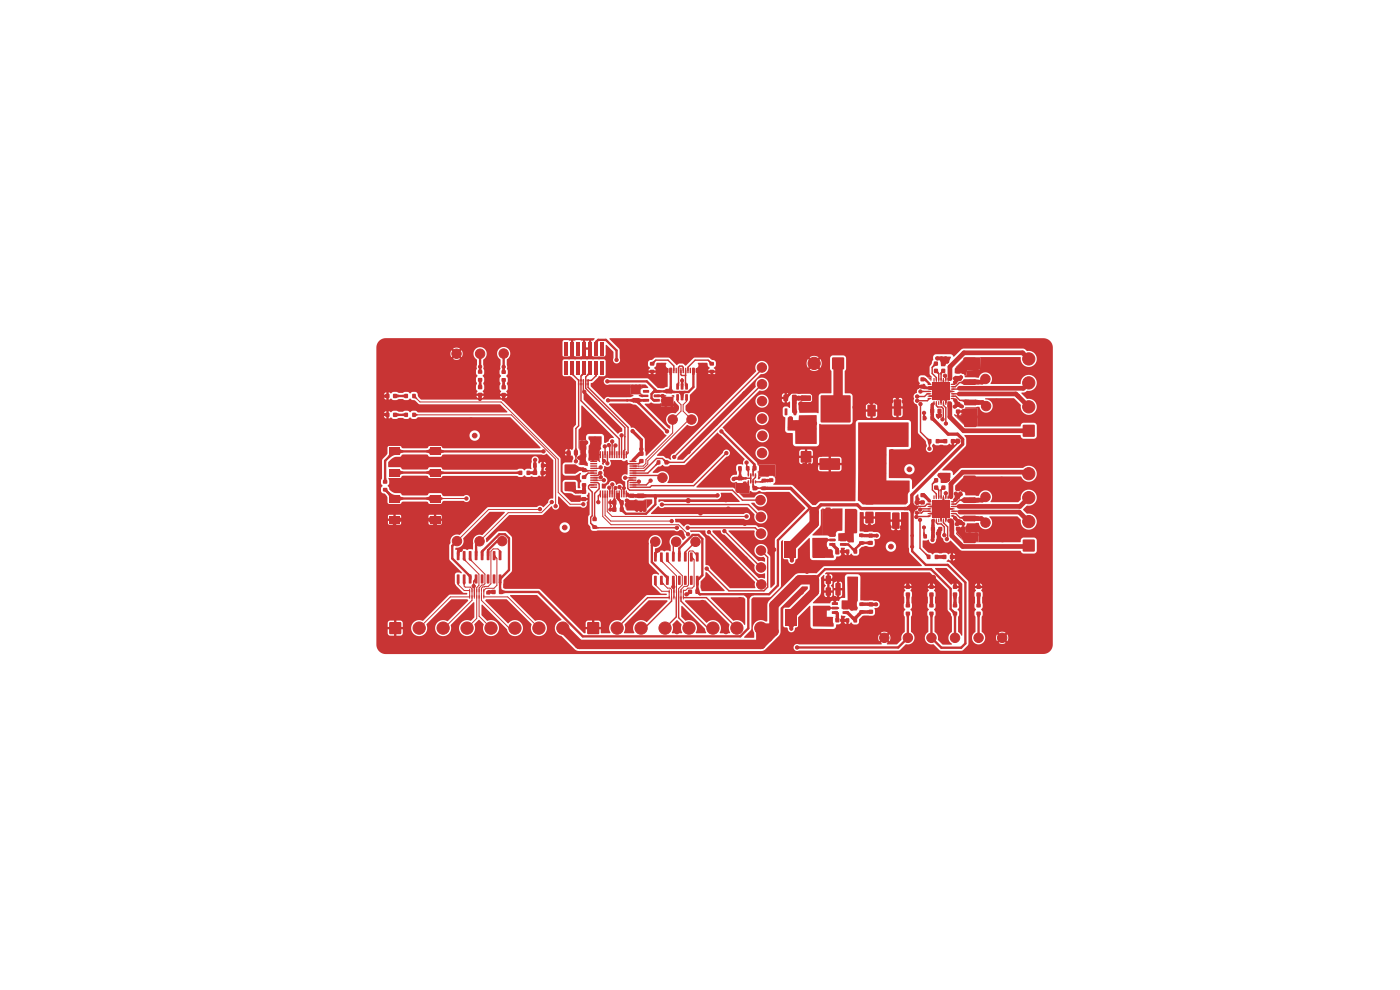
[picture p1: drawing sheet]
<svg xmlns="http://www.w3.org/2000/svg" width="297mm" height="210mm" viewBox="0 0 297 210" stroke-linecap="round" stroke-linejoin="round" font-family="sans-serif">
<g fill="#c83434" stroke="#c83434" stroke-width=".21">
<circle cx="192.6" cy="135.3" r="1"/>
<circle cx="187.6" cy="135.3" r="1"/>
</g>
<g fill="#c83434">
<path d="M202.2 129.8h.8v.7h-.8z"/>
<path d="M202.2 128.1h.8v.7h-.8z"/>
<path d="M207.2 129.8h.8v.7h-.8z"/>
<path d="M207.2 128.1h.8v.7h-.8z"/>
</g>
<g fill="#c83434" stroke="#c83434" stroke-width=".21">
<circle cx="212.6" cy="135.3" r="1"/>
<circle cx="207.6" cy="135.3" r="1"/>
</g>
<g fill="#c83434">
<path d="M207.2 124.1h.8v.8h-.8z"/>
<path d="M207.2 125.7h.8v.8h-.8z"/>
<path d="M202.2 124.1h.8v.8h-.8z"/>
<path d="M202.2 125.7h.8v.8h-.8z"/>
</g>
<circle cx="202.6" cy="135.3" r="1" fill="#c83434" stroke="#c83434" stroke-width=".21"/>
<g fill="#c83434">
<path d="M197.2 128.1h.8v.7h-.8z"/>
<path d="M197.2 129.8h.8v.7h-.8z"/>
</g>
<circle cx="197.6" cy="135.3" r="1" fill="#c83434" stroke="#c83434" stroke-width=".21"/>
<g fill="#c83434">
<path d="M197.2 125.7h.8v.8h-.8z"/>
<path d="M197.2 124.1h.8v.8h-.8z"/>
<path d="M192.2 129.8h.8v.7h-.8z"/>
<path d="M192.2 128.1h.8v.7h-.8z"/>
<path d="M192.2 124.1h.8v.8h-.8z"/>
<path d="M192.2 125.7h.8v.8h-.8z"/>
<path d="M166.6 129.3h2.3v3.4h-2.3z"/>
<path d="M172.6 129.3h2.4v3.4h-2.4z"/>
<path d="M172.3 122.2l.8-.1 .2 .1 .1 1.4-.2 .3h-.7l-.3-.2z"/>
<path d="M175.2 122.2l.9-.1 .2 .1v1.4l-.1 .3h-.8l-.2-.2z"/>
<path d="M202.8 85.4h.9v.7h-.9z"/>
<path d="M202.8 86.9h.9v.8h-.9z"/>
<path d="M144.9 125.1h.2l-.1 .7h-.1z"/>
<path d="M144.4 125.1h.2l-.1 .7h-.1z"/>
<path d="M143.9 125.1h.2l-.1 .7h-.1z"/>
<path d="M143.4 125.1h.2l-.1 .7h-.1z"/>
<path d="M142.9 125.1h.2l-.1 .7h-.1z"/>
<path d="M142.4 125.1h.2l-.1 .7h-.1z"/>
<path d="M141.9 125.1h.2l-.1 .7h-.1z"/>
<path d="M141.9 126.4l.2 .1-.1 .7-.1-.1z"/>
<path d="M142.4 126.4l.2 .1-.1 .7-.1-.1z"/>
<path d="M142.9 126.4l.2 .1-.1 .7-.1-.1z"/>
<path d="M143.4 126.4l.2 .1-.1 .7-.1-.1z"/>
<path d="M143.9 126.4l.2 .1-.1 .7-.1-.1z"/>
<path d="M144.4 126.4l.2 .1-.1 .7-.1-.1z"/>
<path d="M144.9 126.4l.2 .1-.1 .7-.1-.1z"/>
<path d="M105.8 116.9l.6 .1-.1 1.8-.5-.1z"/>
<path d="M104.6 116.9l.5 .1-.1 1.8-.5-.1z"/>
<path d="M103.3 116.9l.5 .1v1.8l-.5-.1z"/>
<path d="M102 116.9l.6 .1-.1 1.8-.5-.1z"/>
<path d="M100.7 116.9l.6 .1-.1 1.8-.5-.1z"/>
<path d="M99.5 116.9l.5 .1-.1 1.8-.5-.1z"/>
<path d="M98.2 116.9l.6 .1-.1 1.8-.5-.1z"/>
<path d="M96.9 116.9l.6 .1-.1 1.8-.5-.1z"/>
<path d="M96.9 121.9h.6l-.1 1.9-.5-.1z"/>
<path d="M98.2 121.9h.6l-.1 1.9-.5-.1z"/>
<path d="M99.5 121.9h.5l-.1 1.9-.5-.1z"/>
<path d="M100.7 121.9h.6l-.1 1.9-.5-.1z"/>
<path d="M102 121.9h.6l-.1 1.9-.5-.1z"/>
<path d="M103.3 121.9h.5v1.9l-.5-.1z"/>
<path d="M104.6 121.9h.5l-.1 1.9-.5-.1z"/>
<path d="M105.8 121.9h.6l-.1 1.9-.5-.1z"/>
<path d="M173.9 97.3l4.2-.1 .1 .2v2.1l-.2 .2h-4l-.2-.3z"/>
<path d="M182.3 97.3l4.2-.1 .1 .2v2.1l-.2 .2h-4l-.2-.3z"/>
<path d="M204.4 105.6l2.5-.1 .1 .2v.9l-.2 .1h-2.3l-.1-.2z"/>
<path d="M204.4 100.9h2.5l.1 .2v.8l-.2 .2h-2.3l-.1-.3z"/>
<path d="M138.7 84.7l1.2-.1 .1 .5-1.2 .1z"/>
<path d="M138.7 83.7h1.2l.1 .5-1.2 .1z"/>
<path d="M138.7 82.8l1.2-.1 .1 .5-1.2 .1z"/>
<path d="M136.4 82.8l1.2-.1 .1 .5-1.2 .1z"/>
<path d="M136.4 84.7l1.2-.1 .1 .5-1.2 .1z"/>
<path d="M201.7 93.2h.8v.8h-.8z"/>
<path d="M200.2 93.2h.7v.8h-.7z"/>
<path d="M110.1 99.9h.7v.8h-.7z"/>
<path d="M111.7 99.9h.7v.8h-.7z"/>
<path d="M125.1 96.2h.8v.8h-.8z"/>
<path d="M123.5 96.2h.8v.8h-.8z"/>
<path d="M124.6 80.4l.3 .1v.5l-.3-.1z"/>
<path d="M124.1 80.4l.3 .1v.5l-.3-.1z"/>
<path d="M123.6 80.4l.3 .1v.5l-.3-.1z"/>
<path d="M123.1 80.4l.3 .1v.5l-.3-.1z"/>
<path d="M122.6 80.4l.3 .1v.5l-.3-.1z"/>
<path d="M122.6 81.2h.3v.5h-.3z"/>
<path d="M123.1 81.2h.3v.5h-.3z"/>
<path d="M123.6 81.2h.3v.5h-.3z"/>
<path d="M124.1 81.2h.3v.5h-.3z"/>
<path d="M124.6 81.2h.3v.5h-.3z"/>
<path d="M141.3 82.6l1.2-.1 .1 .2v.6l-.2 .2h-1.1l-.1-.3z"/>
<path d="M141.3 84.5l1.2-.1 .1 .2v.6l-.2 .2h-1.1l-.1-.3z"/>
<path d="M184.1 89.9h1.6v2.4h-1.6z"/>
<path d="M184.1 85.9h1.6v2.4h-1.6z"/>
<path d="M113.1 99.9h.8v.8h-.8z"/>
<path d="M114.7 99.9h.8v.8h-.8z"/>
<path d="M163.2 101.5h.8v.7h-.8z"/>
<path d="M163.2 99.9h.8v.6h-.8z"/>
<path d="M198.3 117.7h.7v.9h-.7z"/>
<path d="M196.7 117.7h.7v.9h-.7z"/>
<path d="M195.3 81.6h.8v.8h-.8z"/>
<path d="M195.3 80.1h.8v.7h-.8z"/>
<path d="M125.2 97.7h1.4l.1 .2-1.4 .1z"/>
<path d="M125.2 98.2h1.4l.1 .2-1.4 .1z"/>
<path d="M125.2 98.7h1.4l.1 .2-1.4 .1z"/>
<path d="M125.2 99.2h1.4l.1 .2-1.4 .1z"/>
<path d="M125.2 99.7h1.4l.1 .2-1.4 .1z"/>
<path d="M125.2 100.2h1.4l.1 .2-1.4 .1z"/>
<path d="M125.2 100.7h1.4l.1 .2-1.4 .1z"/>
<path d="M125.2 101.2h1.4l.1 .2-1.4 .1z"/>
<path d="M125.2 101.7h1.4l.1 .2-1.4 .1z"/>
<path d="M125.2 102.2h1.4l.1 .2-1.4 .1z"/>
<path d="M125.2 102.7h1.4l.1 .2-1.4 .1z"/>
<path d="M125.2 103.2h1.4l.1 .2-1.4 .1z"/>
<path d="M127.2 104.1h.3l-.1 1.4-.2-.1z"/>
<path d="M127.7 104.1h.3l-.1 1.4-.2-.1z"/>
<path d="M128.2 104.1h.3l-.1 1.4-.2-.1z"/>
<path d="M128.7 104.1h.3l-.1 1.4-.2-.1z"/>
<path d="M129.2 104.1h.3l-.1 1.4-.2-.1z"/>
<path d="M129.7 104.1h.3l-.1 1.4-.2-.1z"/>
<path d="M130.2 104.1h.3l-.1 1.4-.2-.1z"/>
<path d="M130.7 104.1h.3l-.1 1.4-.2-.1z"/>
<path d="M131.2 104.1h.3l-.1 1.4-.2-.1z"/>
<path d="M131.7 104.1h.3l-.1 1.4-.2-.1z"/>
<path d="M132.2 104.1h.3l-.1 1.4-.2-.1z"/>
<path d="M132.7 104.1h.3l-.1 1.4-.2-.1z"/>
<path d="M133.6 103.2h1.3l.1 .2-1.4 .1z"/>
<path d="M133.6 102.7h1.3l.1 .2-1.4 .1z"/>
<path d="M133.6 102.2h1.3l.1 .2-1.4 .1z"/>
<path d="M133.6 101.7h1.3l.1 .2-1.4 .1z"/>
<path d="M133.6 101.2h1.3l.1 .2-1.4 .1z"/>
<path d="M133.6 100.7h1.3l.1 .2-1.4 .1z"/>
<path d="M133.6 100.2h1.3l.1 .2-1.4 .1z"/>
<path d="M133.6 99.7h1.3l.1 .2-1.4 .1z"/>
<path d="M133.6 99.2h1.3l.1 .2-1.4 .1z"/>
<path d="M133.6 98.7h1.3l.1 .2-1.4 .1z"/>
<path d="M133.6 98.2h1.3l.1 .2-1.4 .1z"/>
<path d="M133.6 97.7h1.3l.1 .2-1.4 .1z"/>
<path d="M132.7 95.7l.3 .1-.1 1.4-.2-.1z"/>
<path d="M132.2 95.7l.3 .1-.1 1.4-.2-.1z"/>
<path d="M131.7 95.7l.3 .1-.1 1.4-.2-.1z"/>
<path d="M131.2 95.7l.3 .1-.1 1.4-.2-.1z"/>
<path d="M130.7 95.7l.3 .1-.1 1.4-.2-.1z"/>
<path d="M130.2 95.7l.3 .1-.1 1.4-.2-.1z"/>
<path d="M129.7 95.7l.3 .1-.1 1.4-.2-.1z"/>
<path d="M129.2 95.7l.3 .1-.1 1.4-.2-.1z"/>
<path d="M128.7 95.7l.3 .1-.1 1.4-.2-.1z"/>
<path d="M128.2 95.7l.3 .1-.1 1.4-.2-.1z"/>
<path d="M127.7 95.7l.3 .1-.1 1.4-.2-.1z"/>
<path d="M127.2 95.7l.3 .1-.1 1.4-.2-.1z"/>
<path d="M199.7 78.3h.8v.8h-.8z"/>
<path d="M198.2 78.3h.7v.8h-.7z"/>
<path d="M177.3 116.8h.7v.8h-.7z"/>
<path d="M175.7 116.8h.8v.8h-.8z"/>
<path d="M158.6 101.9h.3v.7l-.3-.1z"/>
<path d="M159.1 101.9h.3v.7l-.3-.1z"/>
<path d="M159.6 101.9h.3v.7l-.3-.1z"/>
<path d="M160.1 101.9h.3v.7l-.3-.1z"/>
<path d="M160.1 100.4h.3v.7l-.3-.1z"/>
<path d="M159.6 100.4h.3v.7l-.3-.1z"/>
<path d="M159.1 100.4h.3v.7l-.3-.1z"/>
<path d="M158.6 100.4h.3v.7l-.3-.1z"/>
<path d="M131.5 106.2h.8v.8h-.8z"/>
<path d="M130 106.2h.7v.8h-.7z"/>
<path d="M161.6 103.2h.8v.7h-.8z"/>
<path d="M161.6 101.6h.8v.7h-.8z"/>
<path d="M135.2 104.7h1.3l.1 .2v.6l-.2 .2h-1.1l-.1-.3z"/>
<path d="M135.2 106.6h1.3l.1 .2v.6l-.2 .2h-1.1l-.1-.3z"/>
<path d="M133.7 104.8h.8v.7h-.8z"/>
<path d="M133.7 106.3h.8v.8h-.8z"/>
<path d="M123.5 102.5h.8v.7h-.8z"/>
<path d="M123.5 100.9h.8v.7h-.8z"/>
<path d="M180.2 123.7l.9-.1 .2 .2v2.3l-.1 .2h-.8l-.2-.1z"/>
<path d="M177.3 123.7l.8-.1 .2 .2 .1 2.3-.2 .2h-.7l-.3-.1z"/>
<path d="M182.3 127.8h.9v.7h-.9z"/>
<path d="M182.3 129.5h.9v.7h-.9z"/>
<path d="M81.3 101.9h.8v.7h-.8z"/>
<path d="M81.3 103.5h.8v.7h-.8z"/>
<path d="M180.2 109.3l.8-.1 .2 .1 .1 2.3-.2 .3h-.7l-.3-.2z"/>
<path d="M177.2 109.3l.9-.1 .2 .1v2.3l-.1 .3h-.8l-.2-.2z"/>
<path d="M183.6 104.6h1.7v2.4h-1.7z"/>
<path d="M183.6 108.6h1.7v2.4h-1.7z"/>
<path d="M150.6 76.8h.8v.7h-.8z"/>
<path d="M150.6 78.5h.8v.7h-.8z"/>
<path d="M172.2 110.2l.9-.1 .2 .2v1.4l-.1 .2h-.8l-.2-.1z"/>
<path d="M175.2 110.2l.8-.1 .2 .2 .1 1.4-.2 .2h-.7l-.3-.1z"/>
<path d="M131.5 107.7h.8v.8h-.8z"/>
<path d="M130 107.7h.7v.8h-.7z"/>
<path d="M197.4 86.8h.7v.8h-.7z"/>
<path d="M198.9 86.8h.8v.8h-.8z"/>
<path d="M195.3 104.7h.8v.7h-.8z"/>
<path d="M195.3 106.2h.8v.8h-.8z"/>
<path d="M82.6 95h2.2v1.5h-2.2z"/>
<path d="M91.2 95h2.2v1.5h-2.2z"/>
<path d="M82.6 99.5h2.2v1.5h-2.2z"/>
<path d="M91.2 99.5h2.2v1.5h-2.2z"/>
<path d="M123.5 99.3h.8v.8h-.8z"/>
<path d="M123.5 97.8h.8v.8h-.8z"/>
<path d="M178.8 129.7h1.2v.4l-1.2 .1z"/>
<path d="M178.8 128.7h1.2v.5l-1.2 .1z"/>
<path d="M178.8 127.8h1.2v.4l-1.2 .1z"/>
<path d="M176.5 127.8h1.2l.1 .4-1.2 .1z"/>
<path d="M176.5 128.7h1.2l.1 .5-1.2 .1z"/>
<path d="M176.5 129.7h1.2l.1 .4-1.2 .1z"/>
<path d="M123.5 103.9h.8v.8h-.8z"/>
<path d="M123.5 105.5h.8v.8h-.8z"/>
<path d="M197.4 88.3h.7v.8h-.7z"/>
<path d="M195.8 88.3h.7v.8h-.7z"/>
<path d="M145.4 81.4h.5v1.2h-.5z"/>
<path d="M144.4 81.4h.6l-.1 1.2h-.5z"/>
<path d="M143.5 81.4h.5v1.2h-.5z"/>
<path d="M143.5 83.6l.5 .1v1.2l-.5-.1z"/>
<path d="M144.4 83.6l.6 .1-.1 1.2-.5-.1z"/>
<path d="M145.4 83.6l.5 .1v1.2l-.5-.1z"/>
<path d="M125.1 94.6h.8v.8h-.8z"/>
<path d="M123.5 94.6h.8v.8h-.8z"/>
<path d="M156.6 101.1h.8v.8h-.8z"/>
<path d="M156.6 102.6h.8v.8h-.8z"/>
<path d="M172.3 124.7l.8-.1 .2 .1 .1 1.4-.2 .3h-.7l-.3-.2z"/>
<path d="M175.2 124.7l.9-.1 .2 .1v1.4l-.1 .3h-.8l-.2-.2z"/>
<path d="M159.7 98.9h.8v.8h-.8z"/>
<path d="M161.2 98.9h.8v.8h-.8z"/>
<path d="M121.8 95.6h.8v.8h-.8z"/>
<path d="M120.2 95.6h.8v.8h-.8z"/>
<path d="M156.6 98.9h.7v.9h-.7z"/>
<path d="M158.3 98.9h.7v.9h-.7z"/>
<path d="M178.2 115.2h1.2l.1 .5-1.2 .1z"/>
<path d="M178.2 114.3h1.2l.1 .4-1.2 .1z"/>
<path d="M178.2 113.3h1.2l.1 .5-1.2 .1z"/>
<path d="M176 113.3h1.1l.1 .5-1.2 .1z"/>
<path d="M176 114.3h1.1l.1 .4-1.2 .1z"/>
<path d="M176 115.2h1.1l.1 .5-1.2 .1z"/>
<path d="M184.3 113.2h.8v.8h-.8z"/>
<path d="M184.3 114.8h.8v.7h-.8z"/>
<path d="M182.3 113.2h.8v.7h-.8z"/>
<path d="M182.3 114.8h.8v.7h-.8z"/>
<path d="M181.1 116.6h.7v.8h-.7z"/>
<path d="M179.5 116.6h.7v.8h-.7z"/>
<path d="M177.3 131.2h.7v.8h-.7z"/>
<path d="M175.7 131.2h.8v.8h-.8z"/>
<path d="M172.2 107.7l.8-.1 .3 .2v1.4l-.2 .2h-.7l-.2-.1z"/>
<path d="M175.2 107.7l.8-.1 .2 .2v1.4l-.1 .2h-.8l-.2-.1z"/>
<path d="M189.7 90.2l1.2-.1 .3 .1v3.1l-.2 .3h-1.2l-.2-.2z"/>
<path d="M189.7 84.8l1.2-.1 .3 .1v3.1l-.2 .3h-1.2l-.2-.2z"/>
<path d="M82.6 105h2.2v1.5h-2.2z"/>
<path d="M91.2 105h2.2v1.5h-2.2z"/>
<path d="M82.6 109.5h2.2v1.5h-2.2z"/>
<path d="M91.2 109.5h2.2v1.5h-2.2z"/>
<path d="M172.6 114.8h2.3v3.4h-2.3z"/>
<path d="M166.5 114.8h2.4v3.4h-2.4z"/>
<path d="M135.7 95.9h.8v.7h-.8z"/>
<path d="M135.7 97.4h.8v.8h-.8z"/>
<path d="M159.7 103.2h.8v.8h-.8z"/>
<path d="M158.1 103.2h.8v.8h-.8z"/>
<path d="M189.3 103.4l1.3-.1 .2 .1v3.1l-.1 .3h-1.2l-.2-.2z"/>
<path d="M189.3 108.8l1.3-.1 .2 .1v3.1l-.1 .3h-1.2l-.2-.2z"/>
<path d="M125.7 109.8h.9v.7h-.9z"/>
<path d="M125.7 111.5h.9v.7h-.9z"/>
<path d="M119.8 98.6h2.3v1.8h-2.3z"/>
<path d="M119.8 102.3h2.3v1.8h-2.3z"/>
<path d="M199.8 103h.7v.8h-.7z"/>
<path d="M198.2 103h.8v.8h-.8z"/>
<path d="M202.8 104.9h.8v.8h-.8z"/>
<path d="M202.8 103.4h.8v.7h-.8z"/>
<path d="M134.3 84.5l1.2-.1 .2 .3-.1 .6-.2 .1h-1l-.2-.2z"/>
<path d="M134.3 82.6l1.2-.1 .2 .3-.1 .6-.2 .1h-1l-.2-.2z"/>
<path d="M201.6 117.7h.7v.9h-.7z"/>
<path d="M200 117.7h.7v.9h-.7z"/>
<path d="M139.4 97.7h.7v.8h-.7z"/>
<path d="M141 97.7h.7v.8h-.7z"/>
<path d="M199.8 101.5h.7v.8h-.7z"/>
<path d="M198.2 101.5h.8v.8h-.8z"/>
<path d="M204.6 84.8h2.4l.2 .2v.8l-.3 .2h-2.2l-.2-.3z"/>
<path d="M204.6 89.5l2.4-.1 .2 .2v.9l-.3 .1h-2.2l-.2-.2z"/>
<path d="M204.4 80.5h2.5l.1 .2v.8l-.2 .2-2.3-.1-.1-.2z"/>
<path d="M204.4 75.9l2.5-.1 .1 .3v.8l-.2 .1h-2.3l-.1-.2z"/>
<path d="M198.2 76.7h.7v.8h-.7z"/>
<path d="M199.7 76.7h.8v.8h-.8z"/>
<path d="M169.9 95.7h2.2v2.4h-2.2z"/>
<path d="M169.9 91.4h2.2v2.4h-2.2z"/>
<path d="M167.4 88.5l.6 .1-.1 1.4-.5-.1z"/>
<path d="M166.5 86.7h.5v1.4l-.5-.1z"/>
<path d="M168.4 86.7h.5v1.4l-.5-.1z"/>
<path d="M166.2 83.8l.7-.1 .3 .2v1l-.2 .2h-.6l-.2-.1z"/>
<path d="M168.1 83.8l.7-.1 .2 .2v1l-.1 .2h-.7l-.2-.1z"/>
<path d="M202.8 111.8h.9v.7h-.9z"/>
<path d="M202.8 110.2h.9v.8h-.9z"/>
<path d="M198.5 93.2h.7v.8h-.7z"/>
<path d="M196.9 93.2h.7v.8h-.7z"/>
</g>
<g fill="#c83434" stroke="#c83434" stroke-width=".21">
<circle cx="198.1" cy="109.4" r=".25"/>
<circle cx="199.1" cy="109.4" r=".25"/>
<circle cx="200.1" cy="109.4" r=".25"/>
<circle cx="201.1" cy="109.4" r=".25"/>
<circle cx="198.1" cy="108.4" r=".25"/>
<circle cx="199.1" cy="108.4" r=".25"/>
<circle cx="200.1" cy="108.4" r=".25"/>
<circle cx="201.1" cy="108.4" r=".25"/>
</g>
<path d="M197.8 106.1h3.7v3.7h-3.7z" fill="#c83434"/>
<g fill="#c83434" stroke="#c83434" stroke-width=".21">
<circle cx="198.1" cy="107.4" r=".25"/>
<circle cx="199.1" cy="107.4" r=".25"/>
<circle cx="200.1" cy="107.4" r=".25"/>
<circle cx="201.1" cy="107.4" r=".25"/>
<circle cx="198.1" cy="106.4" r=".25"/>
<circle cx="199.1" cy="106.4" r=".25"/>
<circle cx="200.1" cy="106.4" r=".25"/>
<circle cx="201.1" cy="106.4" r=".25"/>
</g>
<g fill="#c83434">
<path d="M201.7 106.3h.8v.2l-.8 .1z"/>
<path d="M201.7 106.8h.8v.2l-.8 .1z"/>
<path d="M201.7 107.3h.8v.2l-.8 .1z"/>
<path d="M201.7 107.8h.8v.2l-.8 .1z"/>
<path d="M201.7 108.3h.8v.2l-.8 .1z"/>
<path d="M201.7 108.8h.8v.2l-.8 .1z"/>
<path d="M201.7 109.3h.8v.2l-.8 .1z"/>
<path d="M201 110h.3l-.1 .8h-.2z"/>
<path d="M200.5 110h.3l-.1 .8h-.2z"/>
<path d="M200 110h.3l-.1 .8h-.2z"/>
<path d="M199.5 110h.3l-.1 .8h-.2z"/>
<path d="M199 110h.3l-.1 .8h-.2z"/>
<path d="M198.5 110h.3l-.1 .8h-.2z"/>
<path d="M198 110h.3l-.1 .8h-.2z"/>
<path d="M196.8 109.3h.8v.2l-.8 .1z"/>
<path d="M196.8 108.8h.8v.2l-.8 .1z"/>
<path d="M196.8 108.3h.8v.2l-.8 .1z"/>
<path d="M196.8 107.8h.8v.2l-.8 .1z"/>
<path d="M196.8 107.3h.8v.2l-.8 .1z"/>
<path d="M196.8 106.8h.8v.2l-.8 .1z"/>
<path d="M196.8 106.3h.8v.2l-.8 .1z"/>
<path d="M198 105.1h.3l-.1 .8h-.2z"/>
<path d="M198.5 105.1h.3l-.1 .8h-.2z"/>
<path d="M199 105.1h.3l-.1 .8h-.2z"/>
<path d="M199.5 105.1h.3l-.1 .8h-.2z"/>
<path d="M200 105.1h.3l-.1 .8h-.2z"/>
<path d="M200.5 105.1h.3l-.1 .8h-.2z"/>
<path d="M201 105.1h.3l-.1 .8h-.2z"/>
<path d="M169.9 88.5l2-.1 .2 .3v.8l-.3 .1h-1.8l-.1-.2z"/>
<path d="M174.1 83.9h6.3v5.7h-6.3z"/>
<path d="M169.9 83.9h2l.2 .2v.8l-.3 .2-1.8-.1-.1-.2z"/>
</g>
<g fill="#c83434" stroke="#c83434" stroke-width=".21">
<circle cx="189" cy="116" r=".5"/>
<circle cx="192.9" cy="99.6" r=".5"/>
<circle cx="100.7" cy="92.4" r=".5"/>
</g>
<g fill="#c83434">
<path d="M101.4 83.4h.9v.7h-.9z"/>
<path d="M101.4 81.8h.9v.7h-.9z"/>
<path d="M106.4 78.6h.9v.7h-.9z"/>
<path d="M106.4 80.2h.9v.7h-.9z"/>
<path d="M106.4 83.4h.9v.7h-.9z"/>
<path d="M106.4 81.8h.9v.8h-.9z"/>
<path d="M101.4 78.6h.9v.6h-.9z"/>
<path d="M101.4 80.2h.9v.7h-.9z"/>
<path d="M179.5 131.2h.6v.8h-.6z"/>
<path d="M181.1 131.2h.7v.8h-.7z"/>
<path d="M184.3 129.4h.9v.7h-.9z"/>
<path d="M184.3 127.8h.9v.8h-.9z"/>
<path d="M202.8 78.4h.9v.8h-.9z"/>
<path d="M202.8 80h.9v.7h-.9z"/>
</g>
<g fill="#c83434" stroke="#c83434" stroke-width=".21">
<circle cx="198.1" cy="84.5" r=".25"/>
<circle cx="199.1" cy="84.5" r=".25"/>
<circle cx="200.1" cy="84.5" r=".25"/>
<circle cx="201.1" cy="84.5" r=".25"/>
<circle cx="198.1" cy="83.5" r=".25"/>
<circle cx="199.1" cy="83.5" r=".25"/>
<circle cx="200.1" cy="83.5" r=".25"/>
<circle cx="201.1" cy="83.5" r=".25"/>
</g>
<path d="M197.8 81.2h3.7v3.7h-3.7z" fill="#c83434"/>
<g fill="#c83434" stroke="#c83434" stroke-width=".21">
<circle cx="198.1" cy="82.5" r=".25"/>
<circle cx="199.1" cy="82.5" r=".25"/>
<circle cx="200.1" cy="82.5" r=".25"/>
<circle cx="201.1" cy="82.5" r=".25"/>
<circle cx="198.1" cy="81.5" r=".25"/>
<circle cx="199.1" cy="81.5" r=".25"/>
<circle cx="200.1" cy="81.5" r=".25"/>
<circle cx="201.1" cy="81.5" r=".25"/>
</g>
<g fill="#c83434">
<path d="M201.7 81.4h.8v.2l-.8 .1z"/>
<path d="M201.7 81.9h.8v.2l-.8 .1z"/>
<path d="M201.7 82.4h.8v.2l-.8 .1z"/>
<path d="M201.7 82.9h.8v.2l-.8 .1z"/>
<path d="M201.7 83.4h.8v.2l-.8 .1z"/>
<path d="M201.7 83.9h.8v.2l-.8 .1z"/>
<path d="M201.7 84.4h.8v.2l-.8 .1z"/>
<path d="M201 85.1h.3l-.1 .8h-.2z"/>
<path d="M200.5 85.1h.3l-.1 .8h-.2z"/>
<path d="M200 85.1h.3l-.1 .8h-.2z"/>
<path d="M199.5 85.1h.3l-.1 .8h-.2z"/>
<path d="M199 85.1h.3l-.1 .8h-.2z"/>
<path d="M198.5 85.1h.3l-.1 .8h-.2z"/>
<path d="M198 85.1h.3l-.1 .8h-.2z"/>
<path d="M196.8 84.4h.8v.2l-.8 .1z"/>
<path d="M196.8 83.9h.8v.2l-.8 .1z"/>
<path d="M196.8 83.4h.8v.2l-.8 .1z"/>
<path d="M196.8 82.9h.8v.2l-.8 .1z"/>
<path d="M196.8 82.4h.8v.2l-.8 .1z"/>
<path d="M196.8 81.9h.8v.2l-.8 .1z"/>
<path d="M196.8 81.4h.8v.2l-.8 .1z"/>
<path d="M198 80.2h.3l-.1 .8h-.2z"/>
<path d="M198.5 80.2h.3l-.1 .8h-.2z"/>
<path d="M199 80.2h.3l-.1 .8h-.2z"/>
<path d="M199.5 80.2h.3l-.1 .8h-.2z"/>
<path d="M200 80.2h.3l-.1 .8h-.2z"/>
<path d="M200.5 80.2h.3l-.1 .8h-.2z"/>
<path d="M201 80.2h.3l-.1 .8h-.2z"/>
<path d="M199.1 111.8h.8v.8h-.8z"/>
<path d="M197.5 111.8h.8v.8h-.8z"/>
<path d="M195.9 113.4h.7v.8h-.7z"/>
<path d="M197.6 113.4h.7v.8h-.7z"/>
<path d="M102.5 126.3h.2v.7l-.2-.1z"/>
<path d="M102 126.3h.2v.7l-.2-.1z"/>
<path d="M101.5 126.3h.2v.7l-.2-.1z"/>
<path d="M101 126.3h.2v.7l-.2-.1z"/>
<path d="M100.5 126.3h.2v.7l-.2-.1z"/>
<path d="M100 126.3h.2v.7l-.2-.1z"/>
<path d="M99.5 126.3h.2v.7l-.2-.1z"/>
<path d="M99.5 124.9h.2v.7h-.2z"/>
<path d="M100 124.9h.2v.7h-.2z"/>
<path d="M100.5 124.9h.2v.7h-.2z"/>
<path d="M101 124.9h.2v.7h-.2z"/>
<path d="M101.5 124.9h.2v.7h-.2z"/>
<path d="M102 124.9h.2v.7h-.2z"/>
<path d="M102.5 124.9h.2v.7h-.2z"/>
<path d="M104.3 125.2h.8v.8h-.8z"/>
<path d="M105.9 125.2h.8v.8h-.8z"/>
<path d="M147.7 117.2l.5 .1-.1 1.8-.5-.1z"/>
<path d="M146.4 117.2l.5 .1v1.8l-.5-.1z"/>
<path d="M145.1 117.2l.6 .1-.1 1.8-.5-.1z"/>
<path d="M143.9 117.2l.5 .1-.1 1.8-.5-.1z"/>
<path d="M142.6 117.2l.5 .1-.1 1.8-.4-.1z"/>
<path d="M141.3 117.2l.6 .1-.1 1.8-.5-.1z"/>
<path d="M140 117.2l.6 .1-.1 1.8-.5-.1z"/>
<path d="M138.8 117.2l.5 .1-.1 1.8-.5-.1z"/>
<path d="M138.8 122.2h.5l-.1 1.9-.5-.1z"/>
<path d="M140 122.2h.6l-.1 1.9-.5-.1z"/>
<path d="M141.3 122.2h.6l-.1 1.9-.5-.1z"/>
<path d="M142.6 122.2h.5l-.1 1.9-.4-.1z"/>
<path d="M143.9 122.2h.5l-.1 1.9-.5-.1z"/>
<path d="M145.1 122.2h.6l-.1 1.9-.5-.1z"/>
<path d="M146.4 122.2h.5v1.9l-.5-.1z"/>
<path d="M147.7 122.2h.5l-.1 1.9-.5-.1z"/>
</g>
<circle cx="119.8" cy="111.9" r=".5" fill="#c83434" stroke="#c83434" stroke-width=".21"/>
<g fill="#c83434">
<path d="M147.6 125.1h.7v.8h-.7z"/>
<path d="M146 125.1h.8v.8h-.8z"/>
<path d="M147.6 78.1l.6 .1-.1 .9-.5-.1z"/>
<path d="M146.8 78.1h.6l-.1 1.1-.5-.1z"/>
<path d="M145.8 78l.3 .1-.1 1.1-.2-.1z"/>
<path d="M144.8 78l.3 .1-.1 1.1-.2-.1z"/>
<path d="M144.3 78l.3 .1-.1 1.1-.2-.1z"/>
<path d="M143.3 78l.3 .1-.1 1.1-.2-.1z"/>
<path d="M142 78.1h.6l-.1 1.1-.5-.1z"/>
<path d="M141.2 78.1l.6 .1-.1 .9-.5-.1z"/>
<path d="M142.8 78l.3 .1-.1 1.1-.2-.1z"/>
<path d="M143.8 78l.3 .1-.1 1.1-.2-.1z"/>
<path d="M145.3 78l.3 .1-.1 1.1-.2-.1z"/>
<path d="M146.3 78l.3 .1-.1 1.1-.2-.1z"/>
</g>
<path d="M140.4 73.4v.8M140.4 77.5v1.1M149 73.4v.8M149 77.5v1.1" fill="none" stroke="#c83434" stroke-width="1"/>
<g fill="#c83434">
<path d="M119.7 76.6h.8v2.8h-.8z"/>
<path d="M119.7 72.5h.8v2.8h-.8z"/>
<path d="M121 76.6h.7v2.8h-.7z"/>
<path d="M121 72.5h.7v2.8h-.7z"/>
<path d="M122.3 76.6h.7v2.8h-.7z"/>
<path d="M122.3 72.5h.7v2.8h-.7z"/>
<path d="M123.5 76.6h.8v2.8h-.8z"/>
<path d="M123.5 72.5h.8v2.8h-.8z"/>
<path d="M124.8 76.6h.7v2.8h-.7z"/>
<path d="M124.8 72.5h.7v2.8h-.7z"/>
<path d="M126.1 76.6h.7v2.8h-.7z"/>
<path d="M126.1 72.5h.7v2.8h-.7z"/>
<path d="M127.4 76.6h.7v2.8h-.7z"/>
<path d="M127.4 72.5h.7v2.8h-.7z"/>
<path d="M137.9 78.5h.9v.7h-.9z"/>
<path d="M137.9 76.8h.9v.7h-.9z"/>
<path d="M114.8 98.3h.7v.9h-.7z"/>
<path d="M113.1 98.3h.7v.9h-.7z"/>
<path d="M87.5 87.6h.7v.8h-.7z"/>
<path d="M85.8 87.6h.7v.8h-.7z"/>
<path d="M83.4 87.6h.8v.8h-.8z"/>
<path d="M81.8 87.6h.8v.8h-.8z"/>
<path d="M85.8 83.6h.7v.8h-.7z"/>
<path d="M87.5 83.6h.7v.8h-.7z"/>
<path d="M81.8 83.6h.8v.8h-.8z"/>
<path d="M83.4 83.6h.8v.8h-.8z"/>
<path d="M204.4 114.1l2.5-.1 .1 .3v.8l-.2 .1h-2.3l-.1-.2z"/>
<path d="M204.4 109.5l2.5-.1 .1 .2v.8l-.2 .2h-2.3l-.1-.2z"/>
</g>
<g fill="#c83434" stroke="#c83434" stroke-width=".21">
<circle cx="140.5" cy="101.3" r="1"/>
<circle cx="96.9" cy="114.8" r="1"/>
<circle cx="101.7" cy="114.8" r="1"/>
<circle cx="106.5" cy="114.8" r="1"/>
<circle cx="161.5" cy="124" r="1"/>
<circle cx="161.4" cy="120.4" r="1"/>
<circle cx="161.7" cy="81.5" r="1"/>
<circle cx="161.7" cy="85.1" r="1"/>
<circle cx="161.4" cy="116.8" r="1"/>
<circle cx="142.7" cy="89" r="1"/>
<circle cx="209.1" cy="105.4" r="1"/>
<circle cx="146.7" cy="89" r="1"/>
<circle cx="161.4" cy="113.2" r="1"/>
<circle cx="161.7" cy="92.4" r="1"/>
<circle cx="161.7" cy="88.8" r="1"/>
<circle cx="209.2" cy="86.1" r="1"/>
<circle cx="209" cy="80.4" r="1"/>
<circle cx="209.1" cy="110.9" r="1"/>
</g>
<path d="M176.6 75.9h2.4v2.4h-2.4z" fill="#c83434"/>
<g fill="#c83434" stroke="#c83434" stroke-width=".21">
<circle cx="172.7" cy="77.1" r="1.3"/>
<circle cx="218.2" cy="100.5" r="1.3"/>
<circle cx="218.2" cy="105.6" r="1.3"/>
<circle cx="218.2" cy="110.6" r="1.3"/>
</g>
<path d="M217 114.5h2.5v2.5h-2.5z" fill="#c83434"/>
<g fill="#c83434" stroke="#c83434" stroke-width=".21">
<circle cx="218.2" cy="76.1" r="1.3"/>
<circle cx="218.2" cy="81.2" r="1.3"/>
<circle cx="218.2" cy="86.3" r="1.3"/>
</g>
<path d="M217 90.2h2.5v2.4h-2.5z" fill="#c83434"/>
<g fill="#c83434" stroke="#c83434" stroke-width=".21">
<circle cx="101.8" cy="75" r="1"/>
<circle cx="106.8" cy="75" r="1"/>
<circle cx="221.2" cy="134.2" r=".4"/>
<circle cx="220.5" cy="135.9" r=".4"/>
<circle cx="220.5" cy="132.5" r=".4"/>
<circle cx="218.8" cy="136.6" r=".4"/>
<circle cx="218.8" cy="134.2" r="3.2"/>
<circle cx="218.8" cy="131.8" r=".4"/>
<circle cx="217.1" cy="135.9" r=".4"/>
<circle cx="217.1" cy="132.5" r=".4"/>
<circle cx="216.4" cy="134.2" r=".4"/>
<circle cx="190.2" cy="77.2" r=".4"/>
<circle cx="189.5" cy="78.9" r=".4"/>
<circle cx="189.5" cy="75.5" r=".4"/>
<circle cx="187.8" cy="79.6" r=".4"/>
<circle cx="187.8" cy="77.2" r="3.2"/>
<circle cx="187.8" cy="74.8" r=".4"/>
<circle cx="186.1" cy="78.9" r=".4"/>
<circle cx="186.1" cy="75.5" r=".4"/>
<circle cx="185.4" cy="77.2" r=".4"/>
<circle cx="161.6" cy="78" r="1"/>
<circle cx="161.3" cy="106.1" r="1"/>
<circle cx="96.8" cy="75" r="1"/>
</g>
<path d="M82.6 132h2.5v2.5h-2.5z" fill="#c83434"/>
<g fill="#c83434" stroke="#c83434" stroke-width=".21">
<circle cx="88.9" cy="133.2" r="1.3"/>
<circle cx="94" cy="133.2" r="1.3"/>
<circle cx="99.1" cy="133.2" r="1.3"/>
<circle cx="104.2" cy="133.2" r="1.3"/>
<circle cx="109.2" cy="133.2" r="1.3"/>
<circle cx="114.3" cy="133.2" r="1.3"/>
<circle cx="119.4" cy="133.2" r="1.3"/>
<circle cx="139" cy="114.9" r="1"/>
<circle cx="147.5" cy="114.9" r="1"/>
</g>
<path d="M124.6 132h2.5v2.5h-2.5z" fill="#c83434"/>
<g fill="#c83434" stroke="#c83434" stroke-width=".21">
<circle cx="130.9" cy="133.2" r="1.3"/>
<circle cx="136" cy="133.2" r="1.3"/>
<circle cx="141.1" cy="133.2" r="1.3"/>
<circle cx="146.2" cy="133.2" r="1.3"/>
<circle cx="151.2" cy="133.2" r="1.3"/>
<circle cx="156.3" cy="133.2" r="1.3"/>
<circle cx="161.4" cy="133.2" r="1.3"/>
<circle cx="143.4" cy="114.9" r="1"/>
<circle cx="87.4" cy="121" r=".4"/>
<circle cx="86.7" cy="122.7" r=".4"/>
<circle cx="86.7" cy="119.3" r=".4"/>
<circle cx="85" cy="123.4" r=".4"/>
<circle cx="85" cy="121" r="3.2"/>
<circle cx="85" cy="118.6" r=".4"/>
<circle cx="83.3" cy="122.7" r=".4"/>
<circle cx="83.3" cy="119.3" r=".4"/>
<circle cx="82.6" cy="121" r=".4"/>
<circle cx="82.6" cy="77" r=".4"/>
<circle cx="83.3" cy="75.3" r=".4"/>
<circle cx="83.3" cy="78.7" r=".4"/>
<circle cx="85" cy="74.6" r=".4"/>
<circle cx="85" cy="77" r="3.2"/>
<circle cx="85" cy="79.4" r=".4"/>
<circle cx="86.7" cy="75.3" r=".4"/>
<circle cx="86.7" cy="78.7" r=".4"/>
<circle cx="87.4" cy="77" r=".4"/>
<circle cx="161.4" cy="109.6" r="1"/>
<circle cx="161.7" cy="96.1" r="1"/>
<circle cx="141.2" cy="85.9" r=".35"/>
<circle cx="158.4" cy="109.5" r=".35"/>
<circle cx="154.1" cy="96.1" r=".35"/>
<circle cx="189.9" cy="135.9" r=".45"/>
<circle cx="188.8" cy="126.6" r=".45"/>
<circle cx="195" cy="136.1" r=".45"/>
<circle cx="211.8" cy="129.1" r=".45"/>
<circle cx="211.3" cy="132.6" r=".45"/>
<circle cx="188.8" cy="130.6" r=".45"/>
<circle cx="213.3" cy="124.1" r=".45"/>
<circle cx="199.7" cy="129.2" r=".45"/>
<circle cx="206.1" cy="127.5" r=".45"/>
<circle cx="160.5" cy="130.9" r=".45"/>
<circle cx="189.2" cy="95.8" r=".45"/>
<circle cx="180.4" cy="90.8" r=".45"/>
<circle cx="181.4" cy="86.4" r=".45"/>
<circle cx="191.6" cy="79.4" r=".45"/>
<circle cx="183.6" cy="80.8" r=".45"/>
<circle cx="176" cy="103" r=".45"/>
<circle cx="177.2" cy="93.6" r=".45"/>
<circle cx="166.4" cy="93.4" r=".45"/>
<circle cx="164.6" cy="96" r=".45"/>
<circle cx="165" cy="89.6" r=".45"/>
<circle cx="164.8" cy="85.6" r=".45"/>
<circle cx="186.6" cy="115" r=".45"/>
<circle cx="216" cy="130.6" r=".45"/>
<circle cx="187.5" cy="132.3" r=".45"/>
<circle cx="170" cy="125.6" r=".45"/>
<circle cx="171.2" cy="130.2" r=".45"/>
<circle cx="158.1" cy="118.6" r=".45"/>
<circle cx="157.3" cy="123.1" r=".45"/>
<circle cx="143.6" cy="134" r=".45"/>
<circle cx="149.6" cy="124.8" r=".45"/>
<circle cx="149" cy="127.8" r=".45"/>
<circle cx="152.6" cy="127.4" r=".45"/>
<circle cx="157.4" cy="131" r=".45"/>
<circle cx="157" cy="127.2" r=".45"/>
<circle cx="154" cy="134" r=".45"/>
<circle cx="145.6" cy="130.6" r=".45"/>
<circle cx="136.8" cy="130.2" r=".45"/>
<circle cx="138.8" cy="128.4" r=".45"/>
<circle cx="152.8" cy="121.4" r=".45"/>
<circle cx="150.8" cy="115.4" r=".45"/>
<circle cx="154.4" cy="115.2" r=".45"/>
<circle cx="148.6" cy="108.8" r=".45"/>
<circle cx="146" cy="106.2" r=".45"/>
<circle cx="154" cy="106" r=".45"/>
<circle cx="151.5" cy="102" r=".45"/>
<circle cx="149" cy="88.5" r=".45"/>
<circle cx="138.5" cy="90.5" r=".45"/>
<circle cx="132.6" cy="87.9" r=".45"/>
<circle cx="134" cy="89.5" r=".45"/>
<circle cx="129" cy="100.5" r=".45"/>
<circle cx="144.5" cy="113" r=".45"/>
<circle cx="141" cy="113.5" r=".45"/>
<circle cx="103.5" cy="111" r=".45"/>
<circle cx="167.4" cy="109.4" r=".45"/>
<circle cx="163.6" cy="107.6" r=".45"/>
<circle cx="158.5" cy="114.9" r=".45"/>
<circle cx="164.1" cy="116.6" r=".45"/>
<circle cx="191.2" cy="114.4" r=".45"/>
<circle cx="189" cy="123.2" r=".45"/>
<circle cx="185" cy="118.4" r=".45"/>
<circle cx="171.2" cy="121.2" r=".45"/>
<circle cx="166.6" cy="123" r=".45"/>
<circle cx="202.6" cy="81.1" r=".35"/>
<circle cx="203.2" cy="93.6" r=".45"/>
<circle cx="203.1" cy="118.2" r=".45"/>
<circle cx="194.7" cy="82" r=".45"/>
<circle cx="178.8" cy="131.6" r=".45"/>
<circle cx="178.8" cy="117" r=".45"/>
<circle cx="177.1" cy="127" r=".45"/>
<circle cx="176.6" cy="112.5" r=".45"/>
<circle cx="169.9" cy="85.7" r=".45"/>
<circle cx="161.8" cy="100.4" r=".45"/>
<circle cx="163.7" cy="99.2" r=".45"/>
<circle cx="156.6" cy="104" r=".45"/>
<circle cx="157.5" cy="104" r=".45"/>
<circle cx="169.2" cy="98.8" r=".45"/>
<circle cx="170.5" cy="98.8" r=".45"/>
<circle cx="171.8" cy="98.8" r=".45"/>
<circle cx="183.7" cy="85.3" r=".45"/>
<circle cx="184.9" cy="85.3" r=".45"/>
<circle cx="186" cy="85.3" r=".45"/>
<circle cx="189" cy="84.1" r=".45"/>
<circle cx="190.4" cy="84.1" r=".45"/>
<circle cx="191.8" cy="84.1" r=".45"/>
<circle cx="189" cy="85.1" r=".45"/>
<circle cx="191.8" cy="85.2" r=".45"/>
<circle cx="174.1" cy="100.6" r=".45"/>
<circle cx="173" cy="100.2" r=".45"/>
<circle cx="174.1" cy="96.3" r=".45"/>
<circle cx="173.1" cy="98.8" r=".45"/>
<circle cx="183.3" cy="111.7" r=".45"/>
<circle cx="184.4" cy="111.7" r=".45"/>
<circle cx="185.6" cy="111.7" r=".45"/>
<circle cx="188.6" cy="112.8" r=".45"/>
<circle cx="191.4" cy="112.8" r=".45"/>
<circle cx="190.1" cy="112.8" r=".45"/>
<circle cx="188.6" cy="111.8" r=".45"/>
<circle cx="191.4" cy="111.9" r=".45"/>
<circle cx="178" cy="108.5" r=".45"/>
<circle cx="176.9" cy="108.5" r=".45"/>
<circle cx="176.6" cy="109.8" r=".45"/>
<circle cx="178" cy="122.9" r=".45"/>
<circle cx="177" cy="122.9" r=".45"/>
<circle cx="175.7" cy="127" r=".45"/>
<circle cx="174.1" cy="95.3" r=".45"/>
<circle cx="174.1" cy="101.7" r=".45"/>
<circle cx="188.9" cy="93.2" r=".45"/>
<circle cx="188.9" cy="94.1" r=".45"/>
<circle cx="190.4" cy="94.1" r=".45"/>
<circle cx="191.8" cy="93.2" r=".45"/>
<circle cx="191.8" cy="94.1" r=".45"/>
<circle cx="184.9" cy="93" r=".45"/>
<circle cx="186.3" cy="92.9" r=".45"/>
<circle cx="186.2" cy="96.5" r=".45"/>
<circle cx="187.4" cy="96.5" r=".45"/>
<circle cx="187.5" cy="98.3" r=".45"/>
<circle cx="187.4" cy="100.4" r=".45"/>
<circle cx="186.3" cy="100.5" r=".45"/>
<circle cx="183.6" cy="92.9" r=".45"/>
<circle cx="190" cy="102.6" r=".45"/>
<circle cx="191.5" cy="103.8" r=".45"/>
<circle cx="188.5" cy="103.8" r=".45"/>
<circle cx="184.4" cy="104" r=".45"/>
<circle cx="185.8" cy="104.2" r=".45"/>
<circle cx="183" cy="104.3" r=".45"/>
<circle cx="167.7" cy="90.7" r=".45"/>
<circle cx="168.9" cy="89.8" r=".45"/>
<circle cx="171" cy="90.3" r=".45"/>
<circle cx="172.8" cy="89.8" r=".45"/>
<circle cx="169.6" cy="90.8" r=".45"/>
<circle cx="172.6" cy="90.9" r=".45"/>
<circle cx="202.7" cy="85" r=".35"/>
<circle cx="202.7" cy="106" r=".35"/>
<circle cx="202.6" cy="109.9" r=".35"/>
<circle cx="180.2" cy="114.6" r=".45"/>
<circle cx="180.2" cy="113.6" r=".45"/>
<circle cx="180.7" cy="112.4" r=".45"/>
<circle cx="180.7" cy="128" r=".45"/>
<circle cx="180.7" cy="129" r=".45"/>
<circle cx="180.7" cy="126.9" r=".45"/>
<circle cx="204.4" cy="78.8" r=".45"/>
<circle cx="204.3" cy="77.7" r=".45"/>
<circle cx="205.7" cy="77.7" r=".45"/>
<circle cx="207" cy="78.3" r=".45"/>
<circle cx="204.4" cy="87.3" r=".45"/>
<circle cx="204.4" cy="88.4" r=".45"/>
<circle cx="205.7" cy="88.4" r=".45"/>
<circle cx="206.9" cy="88.4" r=".45"/>
<circle cx="199.3" cy="88.1" r=".45"/>
<circle cx="198.9" cy="76" r=".35"/>
<circle cx="199.7" cy="76" r=".35"/>
<circle cx="200.6" cy="76" r=".35"/>
<circle cx="200.5" cy="79.7" r=".35"/>
<circle cx="196" cy="87.6" r=".35"/>
<circle cx="200.9" cy="76.7" r=".35"/>
<circle cx="195.3" cy="83.1" r=".35"/>
<circle cx="203.8" cy="80.1" r=".35"/>
<circle cx="202.6" cy="80.3" r=".35"/>
<circle cx="194.6" cy="84.1" r=".35"/>
<circle cx="194.6" cy="85" r=".35"/>
<circle cx="195.3" cy="85.7" r=".35"/>
<circle cx="199.9" cy="88.9" r=".35"/>
<circle cx="200.7" cy="89.8" r=".35"/>
<circle cx="204.2" cy="103.7" r=".45"/>
<circle cx="204.2" cy="102.6" r=".45"/>
<circle cx="205.6" cy="102.7" r=".45"/>
<circle cx="207.1" cy="102.6" r=".45"/>
<circle cx="204.3" cy="112.1" r=".45"/>
<circle cx="204.4" cy="113.5" r=".45"/>
<circle cx="205.7" cy="113.5" r=".45"/>
<circle cx="207.1" cy="113.5" r=".45"/>
<circle cx="201" cy="100.8" r=".35"/>
<circle cx="200.2" cy="100.8" r=".35"/>
<circle cx="201.1" cy="101.8" r=".35"/>
<circle cx="199.4" cy="100.8" r=".35"/>
<circle cx="200.3" cy="113.5" r=".35"/>
<circle cx="200.9" cy="114.4" r=".35"/>
<circle cx="195.2" cy="110.3" r=".35"/>
<circle cx="195.2" cy="108.1" r=".35"/>
<circle cx="194.5" cy="108.8" r=".35"/>
<circle cx="194.4" cy="109.7" r=".35"/>
<circle cx="200.6" cy="104.6" r=".35"/>
<circle cx="194.6" cy="106.6" r=".45"/>
<circle cx="196" cy="111.9" r=".33"/>
<circle cx="199.1" cy="113.2" r=".45"/>
<circle cx="203.7" cy="104.7" r=".35"/>
<circle cx="202.8" cy="104.7" r=".35"/>
<circle cx="197.8" cy="114.6" r=".32"/>
<circle cx="186" cy="113.6" r=".32"/>
<circle cx="168" cy="118.9" r=".32"/>
<circle cx="185.9" cy="128.2" r=".32"/>
<circle cx="167.9" cy="133.4" r=".32"/>
<circle cx="193.5" cy="116" r=".33"/>
<circle cx="169.1" cy="137.4" r=".35"/>
<circle cx="155.6" cy="101.6" r=".35"/>
<circle cx="103.7" cy="125.6" r=".35"/>
<circle cx="100.5" cy="124.3" r=".35"/>
<circle cx="97.7" cy="116.6" r=".35"/>
<circle cx="142.8" cy="124.5" r=".35"/>
<circle cx="145.6" cy="126.1" r=".35"/>
<circle cx="146" cy="113.3" r=".35"/>
<circle cx="124" cy="83.1" r=".35"/>
<circle cx="128.7" cy="75.8" r=".35"/>
<circle cx="106.9" cy="84.6" r=".35"/>
<circle cx="101.8" cy="84.6" r=".35"/>
<circle cx="137.9" cy="79.8" r=".35"/>
<circle cx="138.7" cy="79.8" r=".35"/>
<circle cx="150.5" cy="79.8" r=".35"/>
<circle cx="151.4" cy="79.8" r=".35"/>
<circle cx="140.6" cy="84" r=".35"/>
<circle cx="140.6" cy="85" r=".35"/>
<circle cx="134.2" cy="82.1" r=".35"/>
<circle cx="134.9" cy="82" r=".35"/>
<circle cx="135.7" cy="82" r=".35"/>
<circle cx="142.5" cy="85.9" r=".35"/>
<circle cx="101.8" cy="77.8" r=".35"/>
<circle cx="129" cy="84.9" r=".35"/>
<circle cx="106.8" cy="77.8" r=".35"/>
<circle cx="128.8" cy="80.9" r=".35"/>
<circle cx="126.2" cy="93.1" r=".35"/>
<circle cx="141.5" cy="91.5" r=".35"/>
<circle cx="153" cy="91.5" r=".35"/>
<circle cx="145.9" cy="112" r=".35"/>
<circle cx="143.6" cy="112" r=".35"/>
<circle cx="129.9" cy="93.7" r=".35"/>
<circle cx="130.6" cy="94.5" r=".35"/>
<circle cx="131.9" cy="92.4" r=".35"/>
<circle cx="150.4" cy="112.9" r=".35"/>
<circle cx="128.3" cy="94.7" r=".35"/>
<circle cx="153.7" cy="112.7" r=".35"/>
<circle cx="129.2" cy="94.4" r=".35"/>
<circle cx="149.9" cy="120.6" r=".35"/>
<circle cx="126.9" cy="106.5" r=".35"/>
<circle cx="143" cy="96.9" r=".35"/>
<circle cx="138" cy="102" r=".35"/>
<circle cx="135.5" cy="102.2" r=".35"/>
<circle cx="140.4" cy="107" r=".35"/>
<circle cx="197.2" cy="95.2" r=".35"/>
<circle cx="152.2" cy="105.1" r=".35"/>
<circle cx="142.5" cy="110.5" r=".35"/>
<circle cx="158.4" cy="98.1" r=".35"/>
<circle cx="114.5" cy="108" r=".35"/>
<circle cx="117.1" cy="106.5" r=".35"/>
<circle cx="127.5" cy="101.2" r=".35"/>
<circle cx="127.3" cy="100.3" r=".35"/>
<circle cx="122.2" cy="97.8" r=".35"/>
<circle cx="128.1" cy="101.9" r=".35"/>
<circle cx="129.2" cy="103.5" r=".35"/>
<circle cx="129.9" cy="102.8" r=".35"/>
<circle cx="129.4" cy="106.6" r=".33"/>
<circle cx="129.5" cy="108.1" r=".32"/>
<circle cx="130.6" cy="103.5" r=".33"/>
<circle cx="132.3" cy="103.6" r=".33"/>
<circle cx="133" cy="106.2" r=".35"/>
<circle cx="133" cy="107.1" r=".35"/>
<circle cx="135.1" cy="108.1" r=".35"/>
<circle cx="135.9" cy="108.2" r=".35"/>
<circle cx="136.7" cy="108.2" r=".35"/>
<circle cx="132.8" cy="98.4" r=".33"/>
<circle cx="121.1" cy="97.2" r=".35"/>
<circle cx="120.1" cy="97.2" r=".35"/>
<circle cx="123.5" cy="93.9" r=".35"/>
<circle cx="124.3" cy="93.9" r=".35"/>
<circle cx="122.8" cy="97.1" r=".32"/>
<circle cx="128.2" cy="97.8" r=".33"/>
<circle cx="128.9" cy="98.3" r=".35"/>
<circle cx="116.1" cy="100.3" r=".35"/>
<circle cx="116.1" cy="98.8" r=".35"/>
<circle cx="83.7" cy="111.6" r=".35"/>
<circle cx="92.3" cy="111.5" r=".35"/>
<circle cx="115.3" cy="95.8" r=".35"/>
<circle cx="113.5" cy="97.5" r=".35"/>
<circle cx="98.9" cy="105.8" r=".35"/>
<circle cx="127.4" cy="99.1" r=".35"/>
<circle cx="81.1" cy="88" r=".35"/>
<circle cx="81.1" cy="84" r=".35"/>
<circle cx="117.9" cy="107.4" r=".35"/>
<circle cx="131.4" cy="103.3" r=".35"/>
<circle cx="132.6" cy="101.4" r=".35"/>
<circle cx="123.7" cy="107" r=".35"/>
<circle cx="130.8" cy="76.4" r=".35"/>
<circle cx="118.7" cy="75.8" r=".35"/>
<circle cx="139.6" cy="116.8" r=".35"/>
<circle cx="136" cy="95.3" r=".35"/>
<circle cx="134.2" cy="91.5" r=".35"/>
<circle cx="122.9" cy="105.8" r=".35"/>
<circle cx="144.7" cy="80.7" r=".32"/>
<circle cx="207.6" cy="123.4" r=".35"/>
<circle cx="202.6" cy="123.4" r=".35"/>
<circle cx="197.6" cy="123.4" r=".35"/>
<circle cx="192.6" cy="123.4" r=".35"/>
<circle cx="204.3" cy="111.1" r=".33"/>
<circle cx="202.9" cy="111.2" r=".33"/>
<circle cx="204.1" cy="86.2" r=".33"/>
<circle cx="202.5" cy="86.3" r=".33"/>
<circle cx="82" cy="73" r=".45"/>
<circle cx="90" cy="73" r=".45"/>
<circle cx="90" cy="78" r=".45"/>
<circle cx="90" cy="83" r=".45"/>
<circle cx="95" cy="83" r=".45"/>
<circle cx="96" cy="78" r=".45"/>
<circle cx="99" cy="81" r=".45"/>
<circle cx="105" cy="73" r=".45"/>
<circle cx="104.8" cy="82.4" r=".45"/>
<circle cx="111" cy="73" r=".45"/>
<circle cx="117" cy="73" r=".45"/>
<circle cx="114" cy="77" r=".45"/>
<circle cx="109.6" cy="82.2" r=".45"/>
<circle cx="119" cy="82" r=".45"/>
<circle cx="114.2" cy="83.4" r=".45"/>
<circle cx="111.3" cy="88.4" r=".45"/>
<circle cx="115" cy="91" r=".45"/>
<circle cx="120.9" cy="88.5" r=".45"/>
<circle cx="119" cy="94" r=".45"/>
<circle cx="107" cy="90" r=".45"/>
<circle cx="110" cy="94" r=".45"/>
<circle cx="105" cy="93" r=".45"/>
<circle cx="99.9" cy="89.1" r=".45"/>
<circle cx="98" cy="94" r=".45"/>
<circle cx="94" cy="90" r=".45"/>
<circle cx="94.6" cy="94.4" r=".45"/>
<circle cx="89.4" cy="91.5" r=".45"/>
<circle cx="83" cy="91" r=".45"/>
<circle cx="81" cy="95" r=".45"/>
<circle cx="92" cy="98" r=".45"/>
<circle cx="103" cy="98" r=".45"/>
<circle cx="98" cy="98" r=".45"/>
<circle cx="86" cy="103" r=".45"/>
<circle cx="95" cy="104" r=".45"/>
<circle cx="101.4" cy="101.6" r=".45"/>
<circle cx="101" cy="108" r=".45"/>
<circle cx="108" cy="102" r=".45"/>
<circle cx="110" cy="106" r=".45"/>
<circle cx="115" cy="103" r=".45"/>
<circle cx="117" cy="110" r=".45"/>
<circle cx="81" cy="116" r=".45"/>
<circle cx="90" cy="116" r=".45"/>
<circle cx="94" cy="120" r=".45"/>
<circle cx="94" cy="125" r=".45"/>
<circle cx="88" cy="127" r=".45"/>
<circle cx="83" cy="130" r=".45"/>
<circle cx="81" cy="126" r=".45"/>
<circle cx="92" cy="121" r=".45"/>
<circle cx="85" cy="137" r=".45"/>
<circle cx="95" cy="130" r=".45"/>
<circle cx="95" cy="137" r=".45"/>
<circle cx="101" cy="138" r=".45"/>
<circle cx="103" cy="130" r=".45"/>
<circle cx="106" cy="137" r=".45"/>
<circle cx="108" cy="129" r=".45"/>
<circle cx="113" cy="129" r=".45"/>
<circle cx="111" cy="123" r=".45"/>
<circle cx="116" cy="137" r=".45"/>
<circle cx="122" cy="129" r=".45"/>
<circle cx="118" cy="124" r=".45"/>
<circle cx="112" cy="119" r=".45"/>
<circle cx="108.1" cy="110.3" r=".45"/>
<circle cx="117" cy="118" r=".45"/>
<circle cx="122" cy="113" r=".45"/>
<circle cx="130" cy="115" r=".45"/>
<circle cx="127" cy="123" r=".45"/>
<circle cx="134" cy="123" r=".45"/>
<circle cx="136" cy="114" r=".45"/>
<circle cx="129" cy="129" r=".45"/>
<circle cx="162" cy="128" r=".45"/>
<circle cx="167" cy="137" r=".45"/>
<circle cx="154.5" cy="108" r=".45"/>
<circle cx="158" cy="111" r=".45"/>
<circle cx="143.5" cy="101.5" r=".45"/>
<circle cx="149" cy="96.5" r=".45"/>
<circle cx="149.2" cy="99.2" r=".45"/>
<circle cx="146" cy="95.8" r=".45"/>
<circle cx="151.8" cy="89.8" r=".45"/>
<circle cx="123.5" cy="91.5" r=".45"/>
<circle cx="124.3" cy="88.6" r=".45"/>
<circle cx="127.5" cy="87.6" r=".45"/>
<circle cx="130" cy="90" r=".45"/>
<circle cx="128" cy="83.5" r=".45"/>
<circle cx="129.3" cy="78.3" r=".45"/>
<circle cx="133" cy="72.5" r=".45"/>
<circle cx="133.5" cy="79.5" r=".45"/>
<circle cx="138" cy="73.5" r=".45"/>
<circle cx="132.5" cy="83" r=".45"/>
<circle cx="136.5" cy="88.7" r=".45"/>
<circle cx="143.5" cy="86.5" r=".45"/>
<circle cx="140.5" cy="88.5" r=".45"/>
<circle cx="148.4" cy="84.4" r=".45"/>
<circle cx="149" cy="81.5" r=".45"/>
<circle cx="144" cy="75" r=".45"/>
<circle cx="152.5" cy="72.5" r=".45"/>
<circle cx="161" cy="73.5" r=".45"/>
<circle cx="156" cy="80.5" r=".45"/>
<circle cx="156" cy="75.5" r=".45"/>
<circle cx="151.5" cy="84.5" r=".45"/>
<circle cx="158" cy="83.5" r=".45"/>
<circle cx="158.1" cy="86.8" r=".45"/>
<circle cx="159.2" cy="93.7" r=".45"/>
<circle cx="154.9" cy="90" r=".45"/>
<circle cx="158.4" cy="90.5" r=".45"/>
<circle cx="152.6" cy="95.3" r=".45"/>
<circle cx="156.5" cy="97.5" r=".45"/>
<circle cx="154.5" cy="101" r=".45"/>
<circle cx="165" cy="105" r=".45"/>
<circle cx="165" cy="112.5" r=".45"/>
<circle cx="174" cy="135.5" r=".45"/>
<circle cx="178" cy="134.5" r=".45"/>
<circle cx="184" cy="136" r=".45"/>
<circle cx="192.5" cy="138" r=".45"/>
<circle cx="197" cy="138" r=".45"/>
<circle cx="205.5" cy="138" r=".45"/>
<circle cx="214.5" cy="137.5" r=".45"/>
<circle cx="222.5" cy="137" r=".45"/>
<circle cx="222.5" cy="129" r=".45"/>
<circle cx="218.2" cy="119.6" r=".45"/>
<circle cx="216.5" cy="124.5" r=".45"/>
<circle cx="210.5" cy="118.5" r=".45"/>
<circle cx="205" cy="120" r=".45"/>
<circle cx="201" cy="116.3" r=".45"/>
<circle cx="212.7" cy="114.5" r=".45"/>
<circle cx="214.5" cy="110.5" r=".45"/>
<circle cx="221" cy="113.5" r=".45"/>
<circle cx="221" cy="106" r=".45"/>
<circle cx="213" cy="105.5" r=".45"/>
<circle cx="212.5" cy="101.7" r=".45"/>
<circle cx="222" cy="99" r=".45"/>
<circle cx="211.5" cy="98" r=".45"/>
<circle cx="203" cy="98.5" r=".45"/>
<circle cx="207" cy="94" r=".45"/>
<circle cx="211.4" cy="93" r=".45"/>
<circle cx="211.4" cy="85.1" r=".45"/>
<circle cx="214" cy="86" r=".45"/>
<circle cx="217.5" cy="89" r=".45"/>
<circle cx="221.5" cy="88" r=".45"/>
<circle cx="221.5" cy="80" r=".45"/>
<circle cx="221" cy="73.5" r=".45"/>
<circle cx="215.5" cy="79" r=".45"/>
<circle cx="211.6" cy="79.9" r=".45"/>
<circle cx="212" cy="72.5" r=".45"/>
<circle cx="195.5" cy="77.5" r=".45"/>
<circle cx="182.5" cy="74" r=".45"/>
<circle cx="167" cy="74.5" r=".45"/>
<circle cx="167" cy="78" r=".45"/>
<circle cx="175" cy="73" r=".45"/>
<circle cx="172" cy="81" r=".45"/>
<circle cx="171.5" cy="86.5" r=".45"/>
<circle cx="170" cy="102.5" r=".45"/>
<circle cx="179.5" cy="102" r=".45"/>
<circle cx="180.5" cy="96" r=".45"/>
<circle cx="189.8" cy="99.5" r=".45"/>
<circle cx="195" cy="94.5" r=".45"/>
<circle cx="195.2" cy="101.2" r=".45"/>
<circle cx="199.5" cy="96.5" r=".45"/>
<circle cx="192" cy="118.5" r=".45"/>
<circle cx="170.5" cy="117.5" r=".45"/>
<circle cx="166.5" cy="100" r=".45"/>
<circle cx="184.5" cy="124" r=".45"/>
<circle cx="198" cy="122.5" r=".45"/>
<circle cx="134" cy="118" r=".45"/>
<circle cx="115.8" cy="86.9" r=".45"/>
<circle cx="114.5" cy="114" r=".45"/>
<circle cx="153.5" cy="82" r=".45"/>
<circle cx="165" cy="73" r=".45"/>
<circle cx="194" cy="74.5" r=".45"/>
<circle cx="201" cy="73" r=".45"/>
<circle cx="123.5" cy="125.5" r=".45"/>
<circle cx="218.7" cy="126.5" r=".45"/>
<circle cx="173" cy="104.5" r=".45"/>
<circle cx="131" cy="99.5" r=".45"/>
<circle cx="119.5" cy="91" r=".45"/>
<circle cx="144.7" cy="100" r=".45"/>
<circle cx="125.5" cy="119" r=".45"/>
<circle cx="122" cy="109.2" r=".45"/>
</g>
<g fill="none" stroke="#c83434" stroke-width=".5">
<path d="M101.8 75v3.9M106.8 75v3.9M126.4 73.9v-1.4l.5-.4h1.6l2.3 2.3v2M142.3 78.6v4l-.4 .4h-3.1l-.6 .6v.9l.5 .4h.6M147.1 78.6v3.5l-1 1.1h-4l-.2-.2M81.1 84h1.1M81.1 88h1.1M82.2 84h.1M83.8 88h2.4M83.8 84h2.4M101.8 80.6v1.6M101.8 83.7v.9"/>
<path d="M106.8 80.6v1.6M106.8 83.8v.8M106.8 84.6h.1M113.5 97.6v2.7h-1.4M115.1 98.8h1M115.3 95.8h-31.6l-2 2v4.4M128.8 80.9h8.4l2.1 2.1M133.1 84.9h-.1M134.9 84.9l6.6 6.6M137.1 84.9h-8.1M140.5 84h.1M141.5 91.5h.1"/>
<path d="M141.9 84.9l-1.3 .1M144.2 83.2l.5 .5M144.7 80.7v1.3M145.1 83.2l-.4 .4v.7M153 91.5l7 7 .1 .8M157 99.3v2.2M166.7 84.4l1.1-1.1h4.2l.5 .5v1.3l-.4 .4h-2.3l.1 .2M194.7 82h1l.3 .3h1.7M195.7 80.5h.5l1 .9M199.3 87.2v.9M203.5 80.1l-.3 .2M203.8 80.1l-.1 .4h-.3l-.2-.2"/>
<path d="M204.1 86.2h-.4l-.5-.5-.5 .6h-.2M81.7 103.9l1.9 1.9h8.7M83.7 100.3h26.7M92.3 111.5v-1.2h-8.6v1.3M96.9 114.8l-1 1v2.7l3.8 3.8v.5M97.7 116.6l-.5 .6v.7M101.7 114.8l-.7 .8v2.3M102.3 117.9v-.9l3.6-3.7h1.2l.9 .9v6.7l-1.9 1.9v2.4M106.5 114.8h-1l-2 1.9v1.2M115.1 100.3h1M122.9 105.8l1 .1M129.4 106.6h.9v1.5h-.8"/>
<path d="M131 104.8v.8l.9 1v1.5l.9 .9h4.3l1.9-2v-1.8M131.3 104.8v1.1M139 114.2v.7l-.7 .7v3.6l3.3 3.3v.6M139.7 116.8l-.7 .6v.8M147.5 114.9h.1M157 101.5l-.1 .1M157 101.5h1.2M158.2 101.5h.1M173.4 107.9h-1.6l-6.8 6.7v9.6l-1.8 1.9h-14.7l-.6-.6v-2.4l1.1-1.1v-7.7l-.9-.8h-1.2l-2.8 2.8v1.9M176.6 112.5v1.1M178.8 117h1M184.7 115.2h-2l-1.2 1.2v.6l-1.5-1.5h-1.2"/>
<path d="M193.5 116v.9l2.9 2.9h4.7l3.7 3.8v12.9l-.9 .9h-4.2l-2.1-2.1v-5.2M202.7 104.7v.1M203 111.2h1.4M203.7 104.7h.1M203.7 104.7l-.5 .6M103.6 125.6h1M106.1 125.4l.2 .2h7.9l9.4 9.4h33.4l1.7-1.7v-7.2M142.8 123.1v1.4M142.8 124.5h.1M146.4 125.5l-.6 .6h-.2M158 126.1l.7 .7 .8-.7M172.8 123l2.2-2.2h22.5l4.2 4.1v4.3l.9 .9v5.2"/>
<path d="M177.1 127.4h.1M177.1 127v1M178.8 131.6h1M191.8 123.3h.1M192.6 130.1v5.2l-2 2.1h-21.5M192.6 123.4v1.1M196.8 123.4h.1M197.6 123.4v1.1M202.6 123.4v1.1M202.6 124.5h.1M207.6 130.1v5.2M207.6 123.4v1.1"/>
<path d="M207.6 124.5h.1"/>
</g>
<g fill="none" stroke="#c83434" stroke-width=".3">
<path d="M118.7 75.8h1.9M121 75.8l.4-.4 .3 .4M121.4 73.9v1.9M121.4 78v1.3l1.4 1.4v9.6l-.6 .6v7M123.9 73.9v1.8h1.4M123.9 78v1.1l-.6 .7v5.2l8.1 8.1v3.3M123.9 75.4l.4 .4M123.9 75.4l-.4 .4M124 75.7l-3.4 .1M124.8 75.8l.4-.4 .4 .4M125.2 73.9v1.8l.1 .1h3.4M125.2 78v1.3"/>
<path d="M125.2 79l-.9 1v2.4l8.3 8.3-.1 4.7-.1 .2v1.7M126.4 72.7v1.2M126.4 78v1.7l-.9 1h-.7v1.5l8.4 8.5v5.4l-.3 .3M138.3 77.2l.8-.8h2.6l1.2 1.2v1M144.4 78.6v.9l.2 .2 .9-.1M144.9 78.6v-.7l-.2-.2h-.5l-.3 .2v3.9l-.2 .2M145.5 78.6l-.1 3.2 .2 .2M151 77.2l-.8-.8h-2.7l-1.6 1.5v.7M161.6 78v.3l-18.6 18.6M198.6 77.1l-.8 .8v1.3l.8 .9v.5M198.6 78.7l.5 .6v1.3M200.1 78.7l-.5 .4v1.5"/>
<path d="M200.5 79.7l.1 .2v.7M123.8 80.7v2.2l.2 .2M123.9 99.7l.2 .2h1.8M127.4 96.4h-1.7l-.2 .2v.8l.4 .5M127.9 96.4v1.1l.3 .3M128.3 94.7l.1 1.7M128.9 96.4v1.9M128.9 98.3h.1M129.2 94.4l.2 .2v1.8M129.8 93.8l.1-.1v2.7M130.6 94.5l-.2 .2v1.7M131.9 92.4v4"/>
<path d="M132.6 92.6l-.1 .1M134.3 97.9h.2M136.1 97.8l-.6 .6h-2.7M139.7 98.1l-2.3 2.3h-3.1M154.1 96.1l-6.9 6.9h-9l-.3 .4h-3.6M158.6 99.3l.2 .2v1.2M158.8 99.3v.1M160.1 99.3l-.3 .3v1.1M161.7 81.5l-16.6 16.6h-3.7l-.9-.8h-1.2l-2.6 2.6h-2.4M195.3 85.7v5.9l1.9 2v.1M195.8 83v.1M196 87.6l.1 1.1"/>
<path d="M196.6 88.7h.1M197.2 93.6v1.6M197.2 82h1.4l2 2v1.5M197.2 84.5l-.5 .5h-2.1M197.2 83.5h-.5l-.6 .6h-1.5M197.2 83l-1.9 .1M197.2 82.5h1.9M197.9 85.7h.1M198.1 85.5l-.2 .2M198.6 85.5v.6l.3 .2h.9l.3 .4v2.1l-.2 .1M200.1 85.5v.5l.5 .5 .1 3.3M200.1 80.6v1.9l-1.5 1.5h-1.4"/>
<path d="M201.1 85.5l.4 .1M201.5 80.3l-.4 .3M202.1 84.5h.2l.9 1v.3M202.1 83h-2.5v2.5M202.1 83.5l1.4 .1M202.1 84h.7l.9 .9h1.7l.4 .5M202.6 85h.1v.2M203.2 80.3l-.2-.3-.4 .3v1.1l-.2 .1h-.3M203.5 82.4l-.1 .1h-1.3M205.7 81.1h-2.1l-.9 .9h-.6M125.9 102.9h-.8l-.2 .2v.5l.7 .8v5l-.3 .3v1.3l1 1h17.3M125.9 100.4h-1.1l-.9 .8"/>
<path d="M125.9 102.4h.9l.3 .3v1l-1 1v5.5M127.3 100.3h.1M127.3 100.3l-.5 .6h-.9M127.4 104.8l-.5 .4v1.3M130.4 106.6h-.1M130.6 103.5l-.2 .2v2.9M132.4 103.6v1.2M134.3 100.9h5.8l.4 .4M134.3 101.9h-.9l-.2 .2v1.5l.3 .4h21.9l2.1 2.1h3.8M135.5 102.2l-.2 .2h-1M138 102l-.9 .9h-2.8M140.4 107h18.4l2.6 2.7"/>
<path d="M143.4 114.9l-.6 .6v2.7M145.9 112h14.3l1.2 1.2M147.5 114.9l-2.1 2.2v1.1M150.4 112.9h.1M150.4 112.9l11.1 11.1M153.7 112.7h.1M153.7 112.7l7.7 7.7M158.8 102.2v1.1l-.3 .3M158.8 103.2v.1M159.3 100.7v1.5M159.3 101.5h-1.1M160.3 100.7v.6l-.5 .5v1.4l.3 .4h1.9"/>
<path d="M161.4 116.8l1.5 1.4v6.3l-.8 .8h-7.5l-4.7-4.7M162 103.6h.1M162 101.9l-.3 .3h-1.4M194.4 107.4l-.5 .5M194.9 107.4l-1.2 1.2M195.2 107.9v.2M195.2 107.9h2M195.2 107.9h.1M195.2 110.3v6l1.8 1.8M196 111.9v1.6l.3 .3M197.2 107.4h1.9l1.5 1.5v1.5M197.2 106.9h-.5l-.5 .5h-2.3l-.5 .5"/>
<path d="M197.2 109.4l-.1 .2-2.7 .1M197.2 108.4h-1.3l-.4 .4h-1M197.9 113.8h.1M197.9 110.4h.2M198.5 101.9l-.7 .8v1.2l.8 .9v.7M198.6 103.4l.5 .6v1.5M198.6 110.4v.5l.3 .2h.8l.6 .7v1.7M200.1 105.5v1.9l-1.5 1.5h-1.4M200.1 110.4v.5l.9 .9v2.4l-.1 .2M200.1 103.4l-.5 .5v1.6M200.3 113.2h.1M200.6 104.6v.9"/>
<path d="M201.1 110.4l.5 .5v1.3l.3 .3M201.7 105.4l-.6 .1M202.1 109.4h.1M202.1 108.4h1.4l.1 .2M202.1 107.9h-2.5v2.5M202.1 108.9h.7l.8 .9h1.9l.2 .2M202.1 107.4h1.3M202.1 109.4l.5 .5M202.8 104.7h.1M202.8 104.7l-.1 1.3-.6 .4M203 110.9v.3M203.5 107.4h-.1"/>
<path d="M205.7 106.1h-2.1l-.9 .8h-.6M93.6 133.1h1M100.5 124.3l.1 .2v2.1M101 122.8l-.5 .5v1.1M140.7 133.4h1M142 126.8h-4.6l-6.5 6.4M142.5 126.8v.7l-5.8 5.7h-.7M142.8 124.5h.1M142.8 124.5l.2 .1v2.2M143.5 126.8v4.1l-2.4 2.3M144 125.4v5.6l2.2 2.2M144.5 126.8v.7l5.7 5.7h1"/>
<path d="M145 126.8h4.9l6.4 6.4M145.8 132.8v.6"/>
</g>
<g fill="none" stroke="#c83434" stroke-width=".7">
<path d="M198.9 76h1.9l.2 .2v.4l-.9 .1-.6-.7M200.6 76l-.5 .5v.6M120.6 96v1.2M120.6 96.7l-.5 .5h.9l-.4-.4M120.9 99.5h2.8l.2 .2M134.2 91.5l1.8 1.8 .1 3h-.4l-1.4 1.4M197.8 87.2h.1M197.9 85.7l-.1 .2v2.8l3.4 3.4h1.9l1.1 1.1v1l-10.8 10.8v2.9l.4 .3M198.9 93.6h1.6M202.1 93.6h1.1M203.2 80.3l-.6 .8M123.9 102.9v1.4h-1.8l-1.2-1.1"/>
<path d="M133.1 104.8l.3 .4 18.8-.1M134.1 105.2h.1M157 101.5h-1.2l-.2 .1M162 103.6h5.8l4.9 4.9 1.5-1.4h7.7l.8 .8h11.2l.2-.3 .1 .1M163.6 101.8l-1.6 .1M167.7 116.5l.3 .3v2.1M176.6 115.5l1 1.1v.6M182.7 113.5h.1M182.7 113.5l3.3 .1M186 113.6h.1M192.6 107.8l1 .7M193.5 113.6h.1"/>
<path d="M193.6 108.6l-.1 7.4M193.6 108.5v.1M194.2 107.7h.1M194.3 107.7l.1-.1h-.3l-.7-.6-.9 .9M194.6 106.6h1.1M194.6 106.6h.1M195.7 105h.3l1.2 1.2M197.9 112.2h.1M197.9 110.4l-.1 4.2M198.7 118.1h1.7M199.1 113.2h.1M199.5 112.2l-.4 .4v.6"/>
<path d="M201.9 118.1h1.2M202.6 109.9l.6 .7v.5l-.2 .1M203.1 118.1v.1M203.2 105.3v.2M203.2 110.6h.5l.6 .5M203.4 105.3l-.7 .7M167.7 131l.2 .1v2.3M177.1 129.9h.3l.2 .3v1.4M182.8 128.2h3.1M184.8 129.8h-2l-1.4 1.3v.5l-1.6-1.7h-.4M192.6 126.1v2.4M197.6 126.1v2.4"/>
<path d="M202.6 126.1v2.4M207.6 126.1v2.4"/>
</g>
<path d="M177.8 77.1v9.1l-.5 .5M172.7 108.5v2.5l-5 5.1v.4M119.4 133.2l3.5 3.5h38.5M161.4 133.2v3.5M161.4 133.2h2.1l.7 .8M161.4 133.2l1.5 1.6v.4M164.2 134l-2.8 2.7M167.7 131v-.5l5.1-5v-2.5h-3.2l-5.4 5.4v5.6" fill="none" stroke="#c83434" stroke-width="2"/>
<g fill="none" stroke="#c83434" stroke-width="1">
<path d="M218.2 76.1l-1.3-1.3h-12.4l-3 3v2.5M171 84.5l-2.5-.1v2.8l.2 .2M201.5 85.6v2.8l2.9 3h13.8M201.5 86.1h.1M203.5 83.6h12l.4 .4M205.8 85.4h.1M205.8 85.4h2.6l.8 .7M209 80.4l-.6 .7h-2.7M215.9 84h.1M216 84l2.2 2.3M218.2 81.2l-1.1 1.2h-13.6M200.1 100.8v1.1h.7l.2-.2-.1-.9h-1.5l.7 .8"/>
<path d="M200.2 100.8h-.1M201 101l-.9 .8M201.5 110.5l.4 .2v2.9l2.3 2.3h13.8l.2-.2M203.6 108.6h12.6l2 2.1M205.7 110h2.5l.9 .9M209.1 105.4l-.7 .7h-2.7M218.2 105.6l-1.8 1.8h-12.9M218.2 100.5l-.3-.3h-13.7l-2.5 2.4v2.8"/>
</g>
<g fill="none" stroke="#c83434" stroke-width=".21">
<path d="M87.8 88h20.7l9.4 9.4v10M87.8 84l1.3 1.3h17.2l12.1 12.1v7.1l2.5 2.5h2.8M127.4 99.2l-.2 .2h-1.3M135.4 98.9h.1M135.4 99.3v.1M143.7 84.3v.8l.8 .8v1.3l-1.8 1.8v2.8l-5.7 5.7v.8l-.6 .6h-2.1M145.6 84.3v.8l-.7 .8v1.3l1.8 1.8M146.2 89l-8.8 8.7v.8l-.8 .8-2.3 .1M158.4 98.1v1l.2 .2M92.3 105.8h6.6M98.5 117.9v.8l3.1 3.1v2.4l-.5 .4v6.6l-2 2M99.7 117.9v.8l3.2 3.1v2l-.3 .3h-.4l-.6 .6v6l2.6 2.5"/>
<path d="M104.8 117.5v.4l.6 .6v5.7l-.6 .6h-1.7l-.5 .5v1.3h5.1l6.6 6.6M106.1 118.7v-1.8l-.5-.5h-1l-.5 .5v6.9l-.5 .6-1.2 .1-.3 .3v.5M114.5 108l-10.8 .1-6.8 6.7M117 106.5l-2.1 2.3h-7.1l-6.1 6M125.9 101.9h.1M126 101.9h2.1M127.4 101.3h.1M127.4 101.2l-.1 .2h-1.4M127.9 104.8v4.7l1.7 1.8h14.3l2.1 2M128.1 101.9h.1M128.4 104.8v4.5l1.2 1.2h12.9M128.9 104.8l-.1 3.7 1 1.1h28.6"/>
<path d="M129.3 103.5l.1 1.3M129.9 102.8v1.9M129.9 104.7v.1M131.4 103.3v.2l.5 .4v.9M132.6 101.4h.1M132.6 101.4h1.7M140.3 118.2v.7l3.2 3.3v4.6M141.6 118.2v.7l3.1 3.2v2l-.7 .8v.5M146.7 118.2l.6 .6v5.5l-.5 .5h-.9l-.4 .4h-.3l-.2 .2M147.9 118.2v-.4l-.9-.9h-.7l-.2 .2v7l-.3 .3h-.7l-.6 .7v1.7M97.2 122.8v1.2l1.3 1.3h1.1v1.3h-4.1l-6.6 6.6M98.5 122.8v1.5l.2 .3h1.1l.3 .3v2.4l-5.9 5.9h-.2"/>
<path d="M102.1 125.7v1.7l5.9 5.8h1.2M139 123.1v1l1.4 1.3h1.6v1.4M140.3 123.1v.4l1.3 1.3h.6l.3 .3v1.7M145 125.7v1.1"/>
</g>
<g fill="#c83434">
<path d="M139 83.9l1.6-.1 .4 .1v.3h1.9v2.1h-2.7v-.7l.3-.4-.1-.7-.5-.4h-.8z"/>
<path d="M133.8 81.7h2.3v.7l-.2 .4 .2 .9h-2.3z"/>
<path d="M202.6 78.2l2.3-2.3 3.1-.1-.1 2.6-2.7 .2-.2 1h-.4a.86 .86 0 0 0-1.1-.4l-1-.1z"/>
<path d="M203 87.3h.2l.1-.3h1l.5-.4h2.6v3.8h-2.5l-2-2 .1-.2h.5a.71 .71 0 0 0 .7-.7h-.7v.7h-.5z"/>
<path d="M182.1 89.6h10.6v5.2h-4.6l-.1 7.1 5 .1v2.2l-.4 .7v1.7l-.4 .4h-9.1l-1.1-.8z"/>
<path d="M167.1 88.6l.4-.3h.4l.3 .3v.5h1.2l.2-1h3.6l.1 6-4.5 .1-.1-2.8-1.6-.1z"/>
<path d="M197.3 82.2a.83 .83 0 0 0 .9-.7h1.5l.5-.2 1 .2 .1 1.6-.1 .3v1.1l-.6 .2-.4-.1-.6 .1-.4-.1h-1l-.3-.6 .2-1.1a.61 .61 0 0 0-.7-.5z"/>
<path d="M195.8 81.4l.3 .1 .6 .9h-.9z"/>
<path d="M196.9 80h.7l-.1 .5z"/>
<path d="M203 112l1.7-.1 .1 1h2.8v2h-3l-1.7-2z"/>
<path d="M198.1 106.4h1.6l.5-.2 1 .2 .1 1.6-.2 1.5-.4 .1-.7-.1-.4 .1-1.5-.2-.1-.4 .1-1.2-.2-.4z"/>
<path d="M195.7 106l.5 .5-.3 .3h-.2z"/>
<path d="M174.6 107.9l4.1 .1v4.5l-.8 .1a.65 .65 0 0 0-.6 .7l-.1 .4-2.6-.1z"/>
<path d="M179.3 108h2.2l.4 .3-.1 4.6-.1 .2h-.6v2h-.5l-.6-.4h-2.2l.1-1.5 1.3-.1z"/>
<path d="M172.4 114.1h3l.6 .3 1.3 .1v.2h-1a.7 .7 0 0 0-.9 .6l.3 1.2h.7l.3 .3 .1 1.5h-4.4z"/>
<path d="M179.8 122.3l2.2 .1v5l-.2 .5 .2 1.2-.3 .4h-1.1l-.7-.4h-1.4l.1-1.7h1.2z"/>
<path d="M172.5 128.5h3.4l.6 .3h1.5v.4l-1.5-.1-.5 .4h-.6v1.3l1.4 .2v1.9l-4.3-.1z"/>
<path d="M160.9 98.6h3.6v2.5l-.6-.2-2.9 .2z"/>
<path d="M156.1 102.4l2.3 .1v-.3h.1l.2 .6 .3 .2v1.6h-2l-.9-.8z"/>
<path d="M132.9 106.1l.3-.1 3.2 .2 .7-.2v1.8l-.4 .4h-3.6l-.4-.8z"/>
<path d="M122.9 93.4h1.5l.3 .4-.3 .7-.1 1.1v2l.4 .6-.1 .7-1.4-.3-.3-.1 .1-.7-.1-.9 .2-.5v-.7l-.2-.6z"/>
<path d="M124.9 92.6l2.7 .1v1.4l-.2 .5 .2 .6-.4 .5 .1 2.3-.6-.3h-1.8v-3a1.11 1.11 0 0 0 0-1.5z"/>
<path d="M202.2 84.7h.3l.8 .8 .7 .1 .2 .6a.34 .34 0 0 1-.3 .3 .34 .34 0 0 1-.4-.2l-1 .1v-.9z"/>
<path d="M202.6 79.8l1.4-.1 .1 .4-.3 .4-.7 .1-.8 .8-.1-.3 .3-.5z"/>
<path d="M198.5 75.7h3.1l.1 .1-.3 .7-.9 1.2h-.7l-.2-.1v-.8l-.2-.4-.9-.3z"/>
<path d="M199 100.7l.4-.4h2.1l.1 1-.9 1.1h-1l-.2-1.1-.5-.4z"/>
<path d="M202.8 104.7l1.1-.1 .3 .1 .1 .3-1.5 .9-.1-.1z"/>
<path d="M202.9 110.1l1 .4 .3 .6-.3 .2-.9-.1z"/>
<path d="M165.7 114.8l.2-.2 .2 .1v3.7l.3 .2 .7 .1 .1 .2a.81 .81 0 0 0 1 .7 .81 .81 0 0 0 .6-.9l.4-.3 .1-1.9 2.4-2.4 .1 .1v4l.2 .4 .5 .2 4.3 .1a.65 .65 0 0 0 .6-.7l.8-.3 .3-.6h.6l.2 .3 .3 .2v-.6l-1.1 .1-.1-1 .1-.1h.7l-.1 .6h.6l.1 .2h.2l.1 .8 .5-.4 .5 .5h.7a.86 .86 0 0 0 .5-1.2l.5-.7 .7-.2 .9 .2 1-.1h2.5a1.1 1.1 0 0 0 1.5 1.1 1.1 1.1 0 0 0 .3-1.9 1.1 1.1 0 0 0-1.8 .6v.2h-2.5l.2-.4-.2-1 .5-.1a.76 .76 0 0 0 .9-.7 .76 .76 0 0 0-.7-.8l-3.6-.2-.1-.7h6.5l.5 .5h1.3l.4-.4v-1.4h-.8v1.8h-.5v-1.8h-.9v1.3h-6.5v-1.2h.8l.2 .4 .4 .1h1.4l.4-.5v-.8h-.9v1.3h-.5v-1.3h-1v.8h-.8v-2.1h.8v.8h2.4l.1-.9h3.2v1.6h2.2l.1-1.6 1.5 .1 .2 8.4 2.6 2.9-20.5 .1-.4 .1-1.4 1.4-4.2 .1-6 5.9-.2 .7v3.4l-.4 .1-.4-.2a1.73 1.73 0 0 0-2 .6 1.73 1.73 0 0 0 0 2.1l-.1 1-2.1-.1 1.5-1.5 .1-.3v-6.3l.4-.4 3.7-.1 2.2-2.2z"/>
<path d="M198.4 120.5h2.4l3.3 3.3-.1 11.1-.7-.9v-3.1l.2-.4v-.6l-.4-.6 .4-.6-.1-.8 .1-2.1-.4-.5 .3-.5h-.7l-.3-.4v-.1h1l-.1-.3-.4-.2-.1 .5h-.4v-.5l-.7 .2-3.3-3.3z"/>
<path d="M132.5 132.4l5.1-5h4v.2l-4.4 4.4a1.75 1.75 0 0 0-2.3 0 1.75 1.75 0 0 0-.3 2.3h-2.2a2.64 2.64 0 0 0 .1-1.9z"/>
<path d="M142.7 132.4l.9-.9 1 .9a2.77 2.77 0 0 0 .1 1.9h-2.2a2.64 2.64 0 0 0 .2-1.9z"/>
<path d="M144.6 128.6h.1l4.8 4.7 .3 .9-.1 .1h-2.1a1.83 1.83 0 0 0-.1-2.2 1.83 1.83 0 0 0-2.2-.5l-.8-.8z"/>
<path d="M145.4 127.4l4.2-.1 5.1 5.1a2.77 2.77 0 0 0 .2 1.9h-2.2a1.81 1.81 0 0 0-.4-2.4 1.81 1.81 0 0 0-2.5 .2l-4.4-4.5z"/>
<path d="M150.8 126.8l7-.1 .3 .4v5.3l-.1 .2-.1-.1a1.71 1.71 0 0 0-2.3-.8l-4.8-4.8z"/>
<path d="M103.2 125.4l.2-.1h1.2l.1 .4-.7 .1-.1 .3h-.7z"/>
<path d="M149.7 121.4h.2l3.8 3.8v.1l-4.9 .1-.2-.8v-1.2l1-1.1z"/>
<path d="M146.4 112.5h3.2a.97 .97 0 0 0 .8 1.2l9.7 9.7 .2 1.3-5.4 .1-4.2-4.3a.91 .91 0 0 0-1-.7l-.1-5.8-1.1-1.1h-1.9z"/>
<path d="M142.6 123.1l.4 .1-.1 1.5-.3-.3z"/>
<path d="M139.4 99.2l1.1-.6 .5 .3 .6 .1 .6-.4 3.2-.1 6.9-6.7 5.7 5.6a.85 .85 0 0 0-.3 1l-.1 .2-.9-.1-.4 .1-.1 .4 .1 1.6-.9 .2-.4 .4a.74 .74 0 0 0 .2 1l.4 .2 .8-.1v.1h-.3v1.4l.9 .8h2v-.3l.2-.2 .6 .3h.6l.7-.3 .6 .3h5.7l3.4 3.3-6.3 6.6-.1 9.5-.9 .9-.1-.1v-6.5l-.6-.7a1.44 1.44 0 0 0-1.2-2 1.44 1.44 0 0 0-1.6 1.7 1.44 1.44 0 0 0 2 1.1l.3 .3v.6l-1.4-.1-6.4-6.4 .2-.1h5.2l.2 .3a1.41 1.41 0 0 0 1.3 1.7 1.41 1.41 0 0 0 1.5-1.7 1.41 1.41 0 0 0-2-1l-.6-.4h-13.9a.91 .91 0 0 0-1.3 .3l-1-.9h-.8l-.1-.7h14.6a.77 .77 0 0 0 1.1 0 .77 .77 0 0 0 0-1.2 .77 .77 0 0 0-1.1 .1h-19.7v-.2l1.6-1.4a.79 .79 0 0 0 1.2 .2h17.6l1.6 1.5a1.43 1.43 0 0 0 1.2 1.9 1.43 1.43 0 0 0 1.5-1.6 1.43 1.43 0 0 0-2-1.1l-1.4-1.5 .7-.1a1.4 1.4 0 0 0 2.1 .4 1.4 1.4 0 0 0-.1-2.2 1.4 1.4 0 0 0-2.1 .6h-2.3l-2.2-2.1h-7.7v-.2l6.3-6.3a.78 .78 0 0 0 .8-.7 .78 .78 0 0 0-.8-.8 .78 .78 0 0 0-.8 .7l-6.4 6.4h-5.2l-.1-.2a1.43 1.43 0 0 0-.1-2 1.43 1.43 0 0 0-2 0l-1.1-.1z"/>
<path d="M100.3 124l.5 .2-.2 .3-.4-.3z"/>
<path d="M151.2 112.6l1.6-.1a1.09 1.09 0 0 0 .9 .9l6.4 6.4a1.47 1.47 0 0 0 .4 1.7 1.47 1.47 0 0 0 1.7 .1l.1 1.1-1.4-.1-9.7-9.7z"/>
<path d="M98.3 114.1l5.5-5.5h3.3v.2l-4.8 4.7a1.49 1.49 0 0 0-1.5 .3 1.49 1.49 0 0 0-.4 1.6l-.2 1.2-.7-.1-.4 .2-.8-.2-.5 .3-.4-.2-.1 1.3-.3-.1-.1-1.2h-.3v-.3a1.59 1.59 0 0 0 1.7-2.2z"/>
<path d="M174.1 108.2l.4-.3h.3h-.2v5.7h-2.2v-.2l1.4-1.4 .3-.6z"/>
<path d="M203.3 111.9h.3z"/>
<path d="M198 106.3h1.8l.3-.2 1.2 .2v1.3l.2 .3-.2 .4-.1 1.3-.5 .2-.4-.2-.6 .2-.4-.2h-1.2l-.3-.7 .2-.3v-.8l-.2-.4h.1l.2 .4-.1 1.2 .2 .5h1l.4 .1 .6-.1 .4 .1 .5-.1 .2-1.5-.1-1.6-1-.2-.5 .2h-1.4l-.2 .1v.3a.45 .45 0 0 1-.3 .6z"/>
<path d="M129.4 105.9h.2v.4h.5l.1-.5 .4 .4v1.8l-.4 .4-.9-.1v-1.4h.3l.3 .4-.3 .6h.5v-1.1l-.8 .1z"/>
<path d="M132.7 106l.5-.1 .3 .1-.7 .1-.1 1.3 .2 .6 .2 .2h3.7l.3-.4v-1.8l-.6 .2 .2-.2 1.6-.1 .1 .8-1.6 1.6h-3.7l-.3-.3-.2-.6z"/>
<path d="M176.6 107.9l2-.1 .1 .2z"/>
<path d="M194.6 104.9h.2l.1 .6 .3 .4-.2 .4 .7 .1v.4l-1.2 .1-.3-.2v-1.3z"/>
<path d="M139.7 106l12.5-.1 .7-.5 .1-.9h2.1l1.8 1.9-.1 .1h-15.8a1.04 1.04 0 0 0-1.3 0z"/>
<path d="M134.7 106l.6 .2z"/>
<path d="M128.2 98.9l.6 .1h.4a.81 .81 0 0 0 .2-1.3l.2-.1h2.1a.93 .93 0 0 0 1.3 0l.3 .8-.2 .3v2a.8 .8 0 0 0-1.2 .4 .8 .8 0 0 0 .7 1.1v1.4l-.2 .2-.2-.3a.79 .79 0 0 0-.5-.9 .79 .79 0 0 0-.9 .3 .88 .88 0 0 0-.8-.9 .88 .88 0 0 0-1 .7 .83 .83 0 0 0-.5 .9h-.8l.1-1a.81 .81 0 0 0 1-.6 .81 .81 0 0 0-.6-1l-.3-1.3z"/>
<path d="M157.6 102.2l.6-.1 .1 .4h-.7z"/>
<path d="M160.8 99.9h.1l.1 1.2 2.2-.1-.3 .2h-1.3l-.5 .5h-.2z"/>
<path d="M123 96.4h.1l-.2 .5 .1 .9-.1 .7 .1 .2-.3-.3 .2-.6-.2-.8z"/>
<path d="M127.8 97.5l.5 .2-.3 .9-.3-.2 .1-.4z"/>
<path d="M129.2 85.7l4.4-.1 1.3 .3 6.5 6.5-4.2 4.3h-.2l-.2-1.1v-2.4l-.2-.4-1.9-1.9-.9-.2-.1-.4-4.5-4.4z"/>
<path d="M123.4 86h.1l6.7 6.7-.1 .2a.97 .97 0 0 0-1.1 .8l-.5 .3-.3-.1-.1-1.4-.4-.4-2.7-.1a.65 .65 0 0 0-.7 .7l.1 .7h-1.5v1.7l.2 .5v.5l-.4-1.1v-3.8l.6-.8z"/>
<path d="M123.9 82.9h.1l8 8v.7l-1 .4-7.1-7.2z"/>
<path d="M136.8 85.7l.9-.1 .4-.3 .6 .3h1.3a.77 .77 0 0 0 .3-1.1v-.2l.2 .4v.4l-.3 .5v.7h2.7v-.9l.1-.3h.2l.8 1v.9l-.7 .7a1.48 1.48 0 0 0-1.9 .8 1.48 1.48 0 0 0 .8 1.9v.5l-.5-.1-4.9-5z"/>
<path d="M199.1 87.2l.5 .1v.9l-.5 .7-.5-.4-.1-.6 .1-.1 .5 .1z"/>
<path d="M203.5 88l.4-.1 .1-.4h.2a.71 .71 0 0 1-.7 .7z"/>
<path d="M196.3 81.8l.5 .3h.5l.6-.2 .2-.5h1.7l.3-.2 .4 .2h.7l.1 1.3 .2 .3-.2 .4-.1 1.3-.5 .2-.4-.2-.6 .2-.4-.2-1.3-.1-.2-.6 .2-.3-.1-.9-.3-.3-1.1-.1 .8-.1 .6 .3 .2 .3-.1 1.2 .2 .5h1l.4 .1 .6-.1 .4 .1 .5-.1 .2-1.5-.2-1.6-.9-.2-.5 .2h-1.6a.77 .77 0 0 1-.8 .7l-.5 .1z"/>
<path d="M142.5 83.9h.5v.4l-.5-.2z"/>
<path d="M135.5 83.8l.6-.1-.1-.2 .4 .2h1.1l.1 .4-.1 .1-1.3 .1-.6-.3z"/>
<path d="M139.3 84.1l.9 .1z"/>
<path d="M139.4 83.8l1.4-.1 .6 .3-.4 .2v-.3l-.2-.1z"/>
<path d="M144.5 80.2l.4 .1v1.6l-.2 .1-.2-.1z"/>
<path d="M80.4 72.3l.7-.4 .7-.2h44.2l.1 .2-.2 .3h-.5v3.4l2.9 .1 .2-.3 .1-2.3 1.5 1.5v1.4a.77 .77 0 0 0 .7 1.1 .77 .77 0 0 0 .7-1.2l-.1-1.9-2.1-2 .1-.3h92l1.2 .4 .5 .7 .3 .9-.1 63-.4 1.2-.6 .6-1 .2h-140l-.9-.5-.5-.9-.1-5.2h2.4v.9l1 .1v.4h-1l.1 .9 .5 .4h.8v-.8l.1-.1h.4v.9h.9l.3-.1 .1-.3v-.9h-.9v-.4l.1-.1h.8v-.9l-.1-.3-.4-.2h-.8v.9l-.1 .1-.4-.1v-.9l-.9 .1-.5 .4h-2.4v-21.1h2.5l.3 .3h2.2l.3-.3h5.8l.3 .3h2.2l.3-.2v-.6h-1.2v.8h-.4v-.8h-1.2v.5h-5.8v-.5h-1.1v.8h-.6v-.8h-1.1v.5h-2.5v-1.5h2.5v.5h2.8v-.5h5.8v.5h2.8v-.5l-.2-.3h-1v.8h-.4v-.8h-1l-.2 .3h-5.8l-.2-.3h-.9v.8h-.6v-.8h-.9l-.2 .3h-2.5v-7.5h1v.6l.4 .4-.4 .5v.6a.87 .87 0 0 0 .9 .7l.5 .7v1.1l.4 .3h2.3l.4-.4 .3-.1h4.8l.3 .1 .4 .4h2.3l.7-.6h4.3a.77 .77 0 0 0 1.1 0 .77 .77 0 0 0-.1-1.1 .77 .77 0 0 0-1.1 0h-4.1l-.8-.6h-2.3l-.4 .4-.3 .1h-5l-.5-.5-1.5-.1-.8-.6-.1-.5-.3-.3 .4-.6-.2-1 .1-.1h2.4l.4-.4 .3-.1h4.8l.3 .1 .5 .4h2.2l.5-.4h.3h15.4l.6 .2h.6l.4-.4 .6 .4 .9-.2 1.1 .2 .5-.3 .5 .2 .8-.1 .2-.5h-.5v.6h-.5v-1.4h.5v.4h.5l-.2-.6 .2-.5h-.4l-.1 .7h-.5l.1-1.7h.5v.5h.4v-.3l-.4-.2h-.5l-.6 .3-.1-.4a.78 .78 0 0 0-.8-1.1 .78 .78 0 0 0-.6 1.2l-.1 .4v1.1l-1-.1-.4 .4-.6-.4-1.1 .2h-15.4h-.3l-.2-.3-.3-.2h-2.3l-.4 .4-.3 .1h-4.8l-.3-.1-.4-.4h-2.4l-.1-.1v-1l.7-.7 .7-.4h1.1l.4-.4 .3-.1h4.8l.3 .1 .5 .4h2.3l.4-.4 .3-.1h20.7a.92 .92 0 0 0 1-.2l1.5 1.5v8a.96 .96 0 0 0-1.1 1l-1 .9a.99 .99 0 0 0-1.4 0h-10.4l-6 5.9a1.52 1.52 0 0 0-2 1.8l-.2 .4v3l2.7 2.8-.2 .1-.3-.1h-.6l-.3 .2-.1 2.1 .3 .5 1.4 1.4 .8 .1 .1 .2-3.9 .2-5.5 5.5a1.73 1.73 0 0 0-2.4 1.4 1.73 1.73 0 0 0 2 1.9 1.73 1.73 0 0 0 1.2-2.6l5.2-5.3 3.5 .1 .1 .3-4.3 4.2-.4-.1a1.7 1.7 0 0 0-2.3 1.5 1.7 1.7 0 0 0 1.9 1.8 1.7 1.7 0 0 0 1.4-2.2l4.9-5 .1 .2v3l-.8 .8a1.73 1.73 0 0 0-2.4 1.4 1.73 1.73 0 0 0 2.1 1.9 1.73 1.73 0 0 0 1.1-2.6l1-.9 1 .9a1.73 1.73 0 0 0 1 2.5 1.73 1.73 0 0 0 2.2-1.5 1.73 1.73 0 0 0-2-1.8l-.5 .1-1.1-1.2v-2.2h.2l5.1 5.1a1.72 1.72 0 0 0 2.4 1.4 1.72 1.72 0 0 0 .6-2.7 1.72 1.72 0 0 0-2.7 .1l-4.8-4.7 .1-.3 4.4-.1 5.3 5.3a1.73 1.73 0 0 0 .9 2.5 1.73 1.73 0 0 0 2.3-1.5 1.73 1.73 0 0 0-2-1.8l-.5 .1-5.3-5.3v-.1l5.7-.1 5.2 5.2v.1a1.74 1.74 0 0 0-1.4 1.8 1.74 1.74 0 0 0 1.4 1.7l2.9 2.8 .8 .3h38.7l.7-.2 .5-.5h5.6l.1 .2a.79 .79 0 0 0 1.1 .4h21.1l.4-.1 1.2-1.2a1.47 1.47 0 0 0 1.7-.9 1.47 1.47 0 0 0-.6-1.8v-3.1l.2-.4v-.6l-.4-.6 .4-.6-.1-.8 .1-2.1-.4-.5 .3-.5h-1.6l.3 .4-.4 .6 .1 .9-.1 2 .4 .6-.4 .6v.6l.2 .4v3.2a1.44 1.44 0 0 0-.7 1.5l-1 1.1h-2l-.1-.2 .2-.1-.5-.6 .3-.3 .6 .5a1.29 1.29 0 0 0 0-1.4l-.6 .5-.3-.3 .5-.6-.6-.2-.8 .2 .5 .6-.3 .3-.6-.5-.2 .6 .2 .8 .6-.5 .3 .3-.5 .6 .2 .1-.1 .2h-17.5a.76 .76 0 0 0-1.2 .7h-5.6l2.8-2.9 .1-5.6 4.5-4.5h1.2v.6l-3.8 3.8-1.1 .1-.2 .3v3.6l.2 .3h.5l.2 .2a.77 .77 0 0 0 .7 .8 .77 .77 0 0 0 .8-.8l.7-.5 .1-1.9 2.4-2.4 .1 .1v4.3l.3 .4 .4 .1h4.2l.5-.3 .1-.6 .7-.1 .4-.5h.6l.1 .3 .3 .2v-.6l-1 .1-.1-1.2 .1-.2 .9 .2-.3 .7h.6l.1 .2h.2v.8l.6-.4 .5 .5h.7l.4-.3 .1-.8 .7-.8h2.1l.3-.1 .2-.4-.1-1 .1-.1a.81 .81 0 0 0 1-1 .84 .84 0 0 0-1-.5l-3-.2-.1-3 15.9-.1-.2-.3-.3-.1v.5h-.5l-.1-.5-.3 .1-.2 .4h-3.4l-.2-.4-.3-.1v.5h-.6v-.5l-.3 .1-.2 .4h-9.3v-1.9l-.1-.4-.4-.2h-2.2l-.4 .2-.2 .4 .1 4.3-.6 .1a.64 .64 0 0 0-.7 .6h-.6l-.2 .6h-.3v-.6l-.5 .1-.4 .5-3.5-.1 1.5-1.7h.9l.2 .4 .9 .1a.55 .55 0 0 0 .6-.6h.3l.4 .5h1.1l.2-.4 .1-1h-.7v1.4h-.5v-1.4h-.6v.9h-.3v-.4h-.6v1h-.5v-1h-.6v.5h-.9l.2-.6v-1.9h.7l.3 .5-.3 .5v.5h1.7v-.5l-.3-.5 .3-.4h.3v.9h1.8v-.9a.55 .55 0 0 0-.7-.5v1.4h-.5v-1.4l-.4 .2-.2 .3h-.3v-.6h-.6v2h-.5v-2h-.6v.5h-.7l-.1-1.1 .7-.6 .1 .7h1.7l-.1-.6-.4-.3h-.1v.9h-.5v-.9l-.5-.1 .4-.3h21.8l3.8 3.8v4l.7 1 .2 .7v3.1a1.55 1.55 0 0 0 .1 2.7h-2l-1-1.1a1.41 1.41 0 0 0-.7-1.5v-3.2l.2-.4v-.6l-.4-.6 .4-.6-.1-.8 .1-2.1-.4-.5 .3-.5h-1.6l.3 .4-.4 .6 .1 .9-.1 2 .4 .6-.4 .6v.6l.2 .4v3.2a1.41 1.41 0 0 0-.6 1.7 1.41 1.41 0 0 0 1.6 .9l1.6 1.3 4.5 .1 .3-.2 1.1-1.1 .1-1.6h.7a1.4 1.4 0 0 0 1.4 1.5 1.4 1.4 0 0 0 1.4-1.5h2.3l.2 .8 .6-.5 .3 .3-.5 .6 .1 .1a1.28 1.28 0 0 0 1.3-.1l-.4-.5v-.2l.2-.2 .6 .5a1.29 1.29 0 0 0 0-1.4l-.6 .5-.3-.3 .5-.6-.8-.2-.6 .2 .5 .6-.3 .3-.6-.5-.2 .6h-2.3l-.2-.6-.5-.6v-3.1l.2-.4v-.6l-.4-.6 .4-.6-.1-.8 .1-2.1-.4-.5 .3-.5h-1.6l.3 .4-.4 .6 .1 .9-.1 2 .4 .6-.4 .6v.6l.2 .4v3.1l-.5 .6-.2 .6h-.7v-10.9h2.9l-.1-.3-.5-.2v.5h-.4l-.1-.5-.3 .1-.2 .4h-1.3l-.2-1.1-3.8-3.9-.7-.2 .4-.4 .5 .2 .8-.1 .2-.4h-.5v.5h-.5v-1h1l-.3-.5h-.2v.5h-.5v-.5l-.5 .2-.5-.3-1.4 .1-.9-.1-.5 .3-1.1-.5-1.1-1v-1.3l.1-.2h1.3a.76 .76 0 0 0 .8 .7 .76 .76 0 0 0 .7-.8l.1-1.6 .2-.1 .3 .2 .1-.7h.4v.7a.9 .9 0 0 0 .4 1.3 .75 .75 0 0 0 1.1 .7l.5-.3 1.9 1.9 .5 .2h12.3l.7 .6h2.3l.3-.1 .2-.5v-2.2l-.1-.3-.4-.3h-2.3a.82 .82 0 0 0-.6 1h-11.9l-1.7-1.7v-.4l1.7 2h3v-2h-2.8v-1h-.9h.3a.79 .79 0 0 0 .9-.8l2.5-.2a1.48 1.48 0 0 0 2.2 1.2 1.48 1.48 0 0 0 .1-2.5l5.9-.1 .8 .8a1.72 1.72 0 0 0 1.6 2 1.72 1.72 0 0 0 1.8-1.9 1.72 1.72 0 0 0-2.2-1.5l-.8-.8 .8-.8a1.73 1.73 0 0 0 2.1-1.6 1.73 1.73 0 0 0-1.9-1.9 1.73 1.73 0 0 0-1.5 2.2l-.5 .5h-5.9a1.49 1.49 0 0 0 .3-1.6 1.49 1.49 0 0 0-1.4-.9 2.52 2.52 0 0 0-1.4 1.2l-2.7-.1-.1-.1a1.21 1.21 0 0 0-1.7-.9l-.5-.2v-.9l2.1-1.9h11.8l.2 .1a1.7 1.7 0 0 0 2.5 .7 1.7 1.7 0 0 0 .3-2.5 1.7 1.7 0 0 0-2.5-.1h-12.9l-.5 .2-1.3 1.3-.5-.9-1.8-.1-.1-.1 5-5.1 .1-1.5-.4-.6 .1-.2h11.7l.3 .5 .4 .3h2.3l.3-.2 .2-.4v-2.2l-.1-.4-.4-.2h-2.3a.67 .67 0 0 0-.6 .7l-11.7 .1-2.4-2.4 .1-.2 .5 .1-.1 .5 2 1.9h2.5v-3.8h-2.6l-.3 .4h-.6l.6-.2 .4-.4 2.9-.1a1.42 1.42 0 0 0 1.6 1.2 1.42 1.42 0 0 0 1.2-1.7 1.42 1.42 0 0 0-1.6-1.1l.1-.2h6l1.5 1.4a1.72 1.72 0 0 0 1.6 2.1 1.72 1.72 0 0 0 1.8-1.9 1.72 1.72 0 0 0-2.2-1.5l-1.1-1.2 .7-.2 .4-.3a1.74 1.74 0 0 0 2.2-1.4 1.74 1.74 0 0 0-1.7-2 1.74 1.74 0 0 0-1.8 1.9l-6.2 .1-.2-.1a1.44 1.44 0 0 0-.4-2.3 1.44 1.44 0 0 0-2.1 1l-2.8-.1-.2-.4h.4l.2-1 2.7-.2 .1-2.6-3.1 .1-2.1 2.1-.1-.1 2.2-2.2h11.5l.2 .1a1.71 1.71 0 0 0 1.7 2 1.71 1.71 0 0 0 1.6-2 1.71 1.71 0 0 0-2.1-1.4l-.8-.5h-12.6l-.5 .2-1.5 1.6-.7-.6-3.3 .1-.4 .3v.8l-.8 1.6v1.4l.5 .6-.1 .8h-.2l-.7-.7 .7 .5 .2-.5h-.9l-.6-.4-1 .1-.3 .5 .1 .6 .3 .5-.2 .5h.8v.5h-.9a1.01 1.01 0 0 0-.4 1 .93 .93 0 0 0-.6 1.4 1.2 1.2 0 0 0 .7 1.2l.1 .4v5.4l1.6 1.8 .3 1.1a.78 .78 0 0 0 0 1.1 .78 .78 0 0 0 1.1 0 .78 .78 0 0 0 0-1.1l.4-.5 .5 .4 .9-.2 1.4 .2 .5-.4 .4 .3h.7l.2-.2 .2-.4h-.5v.6h-.5v-.7l.3-.4h.7l.1-.3 .5 .5-.1 .5-9.8 9.7-.1-.1v-1.7l-.3-.4-4.6-.2v-1.8h3.2a1.13 1.13 0 0 0 1.6 1.2 1.13 1.13 0 0 0 .3-1.9 1.13 1.13 0 0 0-1.9 .6l-3.2 .1v-4l.1-.2h4l.4-.3 .2-.3v-5l-.2-.4-.4-.2h-10.5l-.5 .3-.2 .3v16.5l-.1 .1h-7.3l-.4 .2-.7 .6-.6 .1-4.3-4.3-4.1-.2 .5-.5v-.7l-.5-.5 .5 .1v-1.6h9l.2 .3 .3 .2h4l.5-.4v-.9h-2.2v1.3h-.5v-1.3h-2.3v.8h-9v-.9h-3.6v.2l-.5-.8h9.2l.4 .5h1.9l.5-.3 .1-.8h1v.8h5v-.9l-.3-.3-1.9-.1v1.3h-.5v-1.3h-1.9l-.4 .5h-1v-.2h-1.2v1.3h-.6v-1.3h-1.1v.8h-9.2l-2-2h1.9a1.4 1.4 0 0 0 1.4 1.5 1.4 1.4 0 0 0 1.3-1.6h6.6v.8h2.9l-.1-.9-.5-.4h-.6v1.3h-.6v-1.3h-.9l-.2 .5h-6.6v-.2a1.4 1.4 0 0 0-1.5-1 1.4 1.4 0 0 0-1.2 1.3h-1.9l-3.6-3.7h5.5v.3a1.4 1.4 0 0 0 2.2 1 1.4 1.4 0 0 0-.1-2.4 1.4 1.4 0 0 0-2.1 1.1h-5.5l-1.5-1.6 2-2h5v.2a1.4 1.4 0 0 0 2.1 1.1 1.4 1.4 0 0 0 0-2.4 1.4 1.4 0 0 0-2.1 1.1h-5l1.9-2h8.8l.1 1.4 .5 .5v2.8l.4 .4 1.2 .1v2.2l.2 .4 .4 .2h4.5l.4-.3 .1-.3v-4.2l.5 .1h6l.4-.2 .2-.3v-1.4h2.8l.4 .5h1.5l.3-.1 .2-.5h3.2l.2 .3 .3 .2h1.3l.4-.4v-1.4h-.9v1.8h-.5v-1.8h-.8v1.3h-3.2v-.7h-1v1.3h-.5v-1.3h-.9v.8h-2.8v-2.1h2.8v.8h2.4v-.8l-.4-.4-.6-.1v1.3h-.5v-1.3l-.6 .1-.3 .4h-2.8v-1.1h8.4v1.3h2.2v-1.3a.63 .63 0 0 0-.9-.5v1.8h-.5v-1.8l-.5 .1-.3 .4h-8.4v-.9l-.3-.4-1.4-.3v-4.5l.3-.6-.1-2.4-.5-.4h-2.2l-.4 .1-.2 .5v2.2l.3 .6v4.5l-2.2 .1-.4 .3-.1 .3-.1 3.7-4-.2-.2-.7 .1-1.4 2.4 .1 .5-.4v-1.3l-.5-.3-2.5 .1-.5-.3h-.7l-.6 .5-.7-.4v2l.7-.2-.1 1.4-.5-.4h-.4l-.4 .2-.2 .3h-8.8l1.8-1.7h1.3a1.4 1.4 0 0 0 1.4 1.5 1.4 1.4 0 0 0 1.3-1.6h2.9l.1 .4 .4 .1v-.7h-.5v.2h-2.9l-.1-.5-.5-.5h3.5v.3h.5v-.8l-.4 .2-.1 .3h-3.5a1.41 1.41 0 0 0-2.1 1.1h-1.3l2.1-2.1a1.44 1.44 0 0 0 1.9-.8 1.44 1.44 0 0 0-1-1.9 1.44 1.44 0 0 0-1.7 1.2v.7l-15.4 15.4h-1.2l.1-.6 17.5-17.5a1.56 1.56 0 0 0 1.7-1.1v-.7l-.4-.6h8.5l.3 1 .7-.6 .3 .3-.6 .7 .2 .1a1.58 1.58 0 0 0 1.7-.1l-.7-.7 .2-.2 .2-.1 .6 .6a1.61 1.61 0 0 0 0-1.9l-.6 .6h-.2l-.2-.3 .7-.6-.4-.2a1.59 1.59 0 0 0-1.5 .2l.6 .7-.3 .3-.7-.7-.3 .9h-8.5a1.46 1.46 0 0 0-1.9-.1 1.46 1.46 0 0 0-.3 1.9l-17.4 17.4a.9 .9 0 0 0-.6 1.3l-1.1-.3-.5-.5h-1.3l-.1-.2 6.3-6.3a1.56 1.56 0 0 0 2.4-1.3 1.53 1.53 0 0 0-2-1.3l-.7-.6v-.9l.9-1 .1-1.4 1.3-1.4 .1-3.2h2.4l.2 .3 .3 .1h.7l.4-.4h-.6v.4h-.4v-.4h-3v-1a.83 .83 0 0 0 .2-1.1h2l.2 .7 .4 .3-.4 .6h1.6l-.4-.6 .5-.5-.1-.8-1.5-.9-3.1 .1-1.8 1.7-.6-.5h-.7l-.6 .3-1.7-1.6h-2.8l-.8 .6a.69 .69 0 0 0-.7 .5v.8l.4 .3-.3 .6h1.5l-.3-.5a.96 .96 0 0 0 .4-1l.2-.1h1.8l.2 .2a.7 .7 0 0 0 .2 .9v3.9l-.9 .4-1.2-.1-2.1-2-8.2-.1a.77 .77 0 0 0-1.1 .7 .77 .77 0 0 0 1.2 .7h7.6l.6 .6-1.1 .1-.4 .3 .1-.9h-2.3v2l.5 .1 .1 .2-.7 .3h-4.3a.98 .98 0 0 0-1.3 .4l-2.8-2.8 .1-.6 .4-.2 1.3-1.3h1.1l.3-.3v-.4h9.1l.1 .3 .3 .1h.9l.2-.4h-.5v.4h-.5v-.4h-9.6v-2.5l-.3-.4h-8.5l-.3 .2v3.3l.3 .1h1.4l1.1 1.2v9l-.6 .8v4.2l-.2 .4-.5-.1v1.5l.5-.2 .2 .7-.3 .8h-1.4l-.4 .2-.2 .4 .1 1.7 .2 .4 .3 .1h2.1l1.2-.6 .1 .2-.3 .4v.7a.51 .51 0 0 1 .3 .4 .51 .51 0 0 1-.3 .5l.1 1-.4 .1-.2-1.3-.3-.4-2.5-.1-.3 .5v1.8l.1 .3 .4 .2 1.3 .1 .8 .4h1.2l-.1 .5h1.6l-.2-.5 .3-.6 .3 .1v4.5l-.3 .6v1.4l.8 1.4 17.5 .1a.87 .87 0 0 0 1.2-.2l.9 .8 .3 .7-.5 .6-.3-.1a1.42 1.42 0 0 0-2-.7 1.42 1.42 0 0 0-.4 2.1l-.1 1.1-.8-.1-.5 .2-.8-.2-.5 .3-.3-.2-.1 1.3-.3-.2v-1.6a1.43 1.43 0 0 0 1.6-1.3 1.43 1.43 0 0 0-1.3-1.5 1.43 1.43 0 0 0-1.6 1.2l.1 4.6 2.1 2.4-.1 .1-.4-.2h-.5l-.4 .3-.1 2.1 1.8 1.7 1.3 .1 .1 .2-4.3 .2-5.5 5.3h-.2a1.74 1.74 0 0 0-2 .6 1.74 1.74 0 0 0 0 2.1h-1.9l-.2-.8h-.9v-.5h.9v-.9l-.2-.4-1.1-.1v.9l-.4 .1-.1-.1v-.9h-.8l-.5 .5-.1 .9h.9l.1 .4-1 .1v.7l-.3 .1-9.4-9.3-7.3-.1-.4-.2v-1.7l1.7-1.7 .1-.3v-7l-1.2-1.2-1.5-.1-.4 .1-2.2 2.2-.2-.1v-.7l2.4-2.4h13.2a1.1 1.1 0 0 0 1.5 1.1 1.1 1.1 0 0 0 .3-1.8 1.1 1.1 0 0 0-1.8 .5v.2h-13.2l2.5-2.5h6.9l2.2-1.9a.78 .78 0 0 0 1.1 .6 .78 .78 0 0 0 .2-1.2l.1-1.5 2.2 2.1 2.5 .1a.84 .84 0 0 0 1 0 .84 .84 0 0 0 .3-1l.2-.4h-1.6l-.1 .4h-1.8l-2.3-2.3v-6.9l-.8-1h1.8l.1 .3 .4 .2v-.5h-2.3l-.6-.6 2.9 .1v-.5l-.4 .1-.1 .3h-2.4l-10.9-10.8-17.2-.1-.7-.8h12.4l.1 .3 .4 .2 .8-.1 .2-.4h3.5l.1 .3 .4 .2 .8-.1 .2-.4h-.5v.5h-.5v-.5h-4.5v.5h-.5v-.5h-12.9l-.2-.6-.4-.3h-.6l-.5 .4-.6-.4-1.1 .2-1.8-.2-.5 .4-.5-.3v1.6l.4-.3 .6 .4 1.9-.2 .4 .2h.6l.6-.4 .5 .4h.5l1 .9h17.1l1.5 1.6-18.9 .1-.6-.4h-.6l-.5 .4-.6-.4-1.1 .2-1.8-.2-.5 .4-.5-.3v1.6l.4-.3 .6 .4 1.2-.2 1.7 .2 .6-.4 .5 .4h.6l.6-.4h19.5l6.5 6.5-.2 .1h-20.3l-.3-.1-.4-.4h-2.3l-.7 .5h-4.9l-.3-.1-.5-.4h-2.3l-.3 .3v1.4l-1.1 1.3-.1 3.9-.2 .5h-1v-9.7h19.8v.2a1.1 1.1 0 0 0 1.7 .8 1.1 1.1 0 0 0 0-1.8 1.1 1.1 0 0 0-1.7 .8h-19.8v-4h1.7l.1 .3 .4 .2v-.5h-2.2v-.6h2.2v-.5l-.4 .2-.1 .3h-1.7v-3.4h1.7l.1 .3 .4 .2v-.5h-2.2v-.6h2.2v-.5l-.4 .2-.1 .3h-1.7v-8.8h15.7l.3 .9 .6-.5 .2 .3-.5 .5 .9 .2 .6-.2-.5-.5v-.1l.3-.2 .5 .5 .2-.9h2.3l.3 .9 .5 .6v1.8l-.2 .3v.6l.3 .6-.3 .6v.6l.2 .4-.2 .5v.6l.3 .6-.2 .5h1.5l-.2-.5 .3-.6v-.6l-.2-.5 .2-.4v-.6l-.3-.6 .3-.6v-.6l-.2-.3 .1-2a1.4 1.4 0 0 0 .6-1.3h2.2l.3 .8 .5 .6v1.9l-.2 .4v.6l.3 .6-.3 .5v.6l.2 .4-.2 .6v.6l.3 .5-.2 .5h1.5l-.2-.5 .3-.5v-.6l-.2-.6 .2-.4v-.6l-.3-.5 .3-.6v-.6l-.2-.4v-2a1.41 1.41 0 0 0 .1-2.4 1.41 1.41 0 0 0-2.2 1.1h-2.2l-.2-.6a1.41 1.41 0 0 0-1.5-.6 1.41 1.41 0 0 0-1.1 1.2h-2.3l-.2-.6-.6 .5-.2-.3 .5-.5-.1-.1a1.28 1.28 0 0 0-1.4 .1l.5 .6-.3 .2-.5-.5-.3 .6h-15.7l.1-1.4 .4-1h39v3l.3 .2h.9l.6-.1v-3.4h.5v3.4h3.3v-1.4h-.7v1.4h-.5v-1.9h1.2v-1.5h-.7v1.5h-.5v-1.5l-.7-.1-1.1 .2-2.2-.2-.4 .4h-39z"/>
<path d="M202.1 129.3l.7 .4-.2 .4-.5 .1-.3-.5z"/>
<path d="M207.2 130.5l.4-.4 .4 .4-.2 .4h-.4z"/>
<path d="M197.2 130.5l.4-.4 .4 .4-.2 .4h-.4z"/>
<path d="M192.3 127.7h.6l.1 .4-.4 .4-.4-.4z"/>
<path d="M192.2 126.4l.4-.3 .4 .3-.1 .6h-.6z"/>
<path d="M197.2 126.4l.4-.3 .4 .3-.1 .6h-.6z"/>
<path d="M197.3 127.7h.6l.1 .4-.4 .4-.4-.4z"/>
<path d="M202.3 127.7h.6l.1 .4-.4 .4-.4-.4z"/>
<path d="M202.2 126.4l.4-.3 .4 .3-.1 .6h-.6z"/>
<path d="M207.2 126.4l.4-.3 .4 .3-.1 .6h-.6z"/>
<path d="M207.3 127.7h.6l.1 .4-.4 .4-.4-.4z"/>
<path d="M202.2 130.5l.4-.4 .4 .4-.2 .4h-.4z"/>
<path d="M192.2 130.5l.4-.4 .4 .4-.2 .4h-.4z"/>
<path d="M207.4 123.6h.5l.1 .6-.4 .3-.4-.3z"/>
<path d="M197.4 123.6h.5l.1 .6-.4 .3-.4-.3z"/>
<path d="M192.3 123.6h.6l.1 .6-.4 .3-.4-.3z"/>
<path d="M202.4 123.6h.5l.1 .6-.4 .3-.4-.3z"/>
<path d="M125 97l.5-.4 .4 .4-.4 .6z"/>
<path d="M125.5 96.4l.3-.2 .6 .1v.3l-.3 .1-.2 .2z"/>
<path d="M166.7 83.7h.3l.4-.3 .3 .3-.5 .9-.5-.2z"/>
<path d="M203.6 110.2l.7 .5-.5 .5-.6-.6z"/>
<path d="M202.7 109.8l.8 .4-.2 .4-.5 .1-.3-.7z"/>
<path d="M150.4 76.4l.8 .4-.2 .4-.5 .1-.3-.7z"/>
<path d="M138.2 76.8l.2-.1a.42 .42 0 0 1 .7-.1l-.3 .7-.5-.1z"/>
<path d="M83.7 110.2l.7 .8-.3 .2-.1 .4h-.6a.53 .53 0 0 0-.4-.6z"/>
<path d="M172.9 122.1h.2l.5-.3 .3 .4-.5 1-.6-.2z"/>
<path d="M145.3 81.1h.3l.1 .2-.3 .7z"/>
<path d="M143.8 81l.3 .1-.1 .9-.3-.7z"/>
<path d="M203 104.8l.5-.2v.1h.5l-.3 .8-.5-.2z"/>
<path d="M144.5 81h.4l.1 .5-.3 .5-.3-.5z"/>
<path d="M147.1 78.6l.3 .4-.1 .5h-.4l-.1-.5z"/>
<path d="M142.3 78.6l.3 .4-.1 .5h-.4l-.1-.5z"/>
<path d="M142.1 82h.4l.1 .7-.3 .3-.5-.5z"/>
<path d="M145.9 125.3l.5 .2 .2 .5-1 .3v-.5l.2-.1z"/>
<path d="M199 112.2l.5 .5-.1 .4h-.7z"/>
<path d="M202.6 85.1l.2-.2 .8 .4-.2 .3-.6 .1z"/>
<path d="M203.2 85.7l.5-.1 .1 .4h.3v.5l-1-.3z"/>
<path d="M202.8 85.6l.4 .1 .2 .5-.9 .3v-.5z"/>
<path d="M203 110.6l.4 .5-.6 .1v-.4z"/>
<path d="M138.7 123.8l.6 .1v.3l-.1 .2-.4-.4z"/>
<path d="M140.1 123.3h.5l.3 .6-.1 .1-.3 .1z"/>
<path d="M104.8 117.9l.3-.1 .3 .5-.3 .3z"/>
<path d="M105.8 116.7l.2-.1 .3 .3 .1 .3-.6-.2z"/>
<path d="M99.4 118.4l.6 .1 .2 .5-.1 .1-.6-.3z"/>
<path d="M97.2 122.9l.2 .8-.2 .4-.3-.4z"/>
<path d="M98.5 122.8l.3 .9-.2 .4h-.2l-.2-.4z"/>
<path d="M100.7 122.7l.3 .1-.3 .7-.3-.3z"/>
<path d="M98.2 118.4l.6 .1 .1 .5-.1 .1-.5-.3z"/>
<path d="M129.9 106.9l.4-.3 .5 .3-.2 .6h-.5z"/>
<path d="M130.1 107.2h.5l.2 .6-.5 .3-.4-.3z"/>
<path d="M156.8 100.6h.4l.2 .5-.4 .4-.4-.3z"/>
<path d="M156.6 99.7l.4-.4 .4 .4-.2 .5h-.4z"/>
<path d="M156.1 101.1l.7-.1 .2 .5-.2 .4-.7-.1z"/>
<path d="M126.1 72.5l.4-.4 .4 .4-.2 .3-.6 .1z"/>
<path d="M135 96.4l.7-.5 .2 .1v.7l-.4 .2z"/>
<path d="M135.7 95.4h.7l.1 .5-.4 .3-.5-.2z"/>
<path d="M135.9 105.2l.6-.5 .6 .1v.7l-.6 .2z"/>
<path d="M131.9 108.1l.4-.2 .5 .8-.4 .3-.7-.4z"/>
<path d="M131 105.8h.5l.5 .3-.1 .5-.4 .2z"/>
<path d="M131 106l.4-.3 .7 .4-.2 .5-.4 .2z"/>
<path d="M133 105.2l.4-.5h.3l.4 .5-.4 .4z"/>
<path d="M134.7 104.8l.6-.1 .6 .5-.6 .5-.6-.2z"/>
<path d="M134.4 104.7l.6 .1v.7l-.7 .1-.2-.4z"/>
<path d="M131.7 107.2h.4l.2 .6-.4 .3-.4-.3z"/>
<path d="M131.5 106.9l.4-.3 .4 .3-.2 .6h-.4z"/>
<path d="M123 105.6l.6-.2 .3 .5-.3 .4-.6-.2z"/>
<path d="M138.8 117.2l.4-.4 .4 .4-.3 .3-.6 .2z"/>
<path d="M106.1 122.8l.3 .8-.1 .5h-.5v-.5z"/>
<path d="M105.8 124.6h.5l.2 .5-.4 .5-.3-.3z"/>
<path d="M125.2 73.9l.3 1.4h-.2l.2 .2-.2 .2-.3-.4h-.2z"/>
<path d="M125.2 73.9l.3 1.4h-.2l-.3 .4-.2-.2 .2-.2h-.2z"/>
<path d="M123.9 73.9l.4 1.4-.2 .1 .1 .1-.2 .2-.2-.3-.3-.1z"/>
<path d="M123.9 73.9l.4 1.4-.5 .4-.2-.2 .1-.1-.2-.1z"/>
<path d="M121.4 73.9l.3 1.4-.5 .1-.2-.1z"/>
<path d="M121.4 73.9l.3 1.4-.2 .4h-.3l-.2-.4z"/>
<path d="M122 95.1h.3l.3 .6-.4 .3-.5-.3z"/>
<path d="M124.8 78.9l.7-.2-.2 .7-.7 .4-.2-.2z"/>
<path d="M123.5 79l.8-.3-.2 .7h-.1a.51 .51 0 0 1-.8 .2z"/>
<path d="M121 78.9l.7 .2 .1 .5-.2 .2-.6-.4z"/>
<path d="M88.2 87.6l.4 .3v.2l-.4 .3-.4-.4z"/>
<path d="M84.1 87.6l.6 .2v.4l-.6 .2-.3-.4z"/>
<path d="M85.4 87.8l.4-.2 .4 .4-.4 .4-.4-.2z"/>
<path d="M84.1 83.6l.6 .2v.4l-.6 .2-.3-.4z"/>
<path d="M85.4 83.8l.4-.2 .4 .4-.4 .4-.4-.2z"/>
<path d="M81.3 87.7l.6-.2 .3 .5-.4 .4-.5-.2z"/>
<path d="M81.3 83.8l.5-.2 .4 .4-.3 .5-.6-.2z"/>
<path d="M133.4 101.3l.8 .1-.6 .1h-.2z"/>
<path d="M92.3 95.7l1.1-.7a.7 .7 0 0 0 .7 .5v.5l-.5 .2-.2 .3z"/>
<path d="M131.8 104l.1-.2 .1 .3-.1 .6z"/>
<path d="M126 99.4l.6-.2 .2 .1v.1z"/>
<path d="M92.3 105.7l1.1-.7a.85 .85 0 0 0 .7 .7v.1l-.5 .3-.2 .4z"/>
<path d="M83.7 110.2l1.1-.7 .2 .4 .5 .1v.5a.64 .64 0 0 0-.7 .5z"/>
<path d="M90.4 110a.64 .64 0 0 0 .8-.5l1.1 .7-1.1 .8-.2-.4-.6-.1z"/>
<path d="M90.5 105.5a.63 .63 0 0 0 .7-.5l1.1 .8-1.1 .7-.2-.4-.5-.1z"/>
<path d="M83.7 105.7l1.1-.7a.7 .7 0 0 0 .7 .5v.5l-.5 .2-.2 .3z"/>
<path d="M113.2 97.9h.5l.2 .5-.4 .3-.4-.3z"/>
<path d="M113.3 99.4h.5l.2 .6-.5 .3-.4-.3z"/>
<path d="M113.5 98.8l.4 .2-.1 .6h-.5l-.2-.4z"/>
<path d="M83.7 100.2l1.1-.7a.7 .7 0 0 0 .7 .5v.5l-.5 .2-.2 .3z"/>
<path d="M83.7 95.7l1.1-.7a.7 .7 0 0 0 .7 .5v.5l-.5 .2-.2 .3z"/>
<path d="M90.5 95.5a.63 .63 0 0 0 .7-.5l1.1 .8-1.1 .7-.2-.4-.5-.1z"/>
<path d="M92.3 110.2l.8 .8-.4 .2-.2 .3h-.4l-.2-.3-.4-.2z"/>
<path d="M81.7 103.9l.5-.1 .3 .6-.3 .3-.7-.4z"/>
<path d="M82.5 104.3l.7 .5 .7 .2-.3 .8h-1l-.1-.6-.4-.6z"/>
<path d="M82.6 95.8h1.1l.3 .7-.7 .2-.7 .5-.3-.4a1.04 1.04 0 0 0 .3-1z"/>
<path d="M81.5 101.4h.4l.2 .5-.4 .3-.4-.3z"/>
<path d="M115.4 99.8l.6 .3v.4l-.6 .3-.3-.5z"/>
<path d="M115.5 98.4l.4 .1v.5l-.4 .1-.4-.3z"/>
<path d="M112.6 100.1l.6-.2 .3 .4-.3 .4-.6-.2z"/>
<path d="M112.4 99.9l.5 .2v.4l-.5 .2-.3-.4z"/>
<path d="M120.2 96.3l.4-.3 .5 .3-.1 .5-.5 .4z"/>
<path d="M120.2 96.4l.4-.4 .5 .4-.4 .7-.5-.5 .1 .1z"/>
<path d="M120.2 96.3l.4-.3 .5 .3-.1 .7h-.7z"/>
<path d="M121.7 96.4l.5-.4 .4 .4-.3 .5-.3 .1z"/>
<path d="M135.6 97.6l.5 .2 .2 .5-1 .2z"/>
<path d="M134.3 98.9l.7-.2 .2 .1v.1z"/>
<path d="M134.3 99.4l.7-.2 .2 .1v.1z"/>
<path d="M129.5 107.8l.5-.1 .4 .4-.4 .4-.5-.1z"/>
<path d="M129.5 106.3l.5-.2 .4 .5-.4 .4-.5-.2z"/>
<path d="M130.2 105.7h.3l.3 .5-.4 .4-.5-.4z"/>
<path d="M129.8 103.9h.2l-.1 .8z"/>
<path d="M129.3 103.9h.2v.2l-.1 .6z"/>
<path d="M126 101.9l.7-.2 .1 .1v.2z"/>
<path d="M126 101.4l.6-.2 .2 .1v.1z"/>
<path d="M123.7 100.8l.7-.3 .3 .2-.3 .6-.5-.1z"/>
<path d="M123.6 103.4h.6l.1 .6-.4 .3-.4-.3z"/>
<path d="M123.5 103.2l.4-.3 .4 .3-.1 .5h-.6z"/>
<path d="M123 104l.7-.1 .2 .4-.2 .5-.7-.1z"/>
<path d="M120.9 103.2l1.2-.2 .1 .9 .1 .2 .6-.1v.7h-.8l-.7-.4-.9-.1z"/>
<path d="M123 99.2l.9 .1v.2l-.4 .4-.5-.1z"/>
<path d="M121 99.5l1-1 1.1 .7 .1 .6-1.2 .7z"/>
<path d="M123.9 99.9l.5-.5 .4 .3v.3l-.5 .2z"/>
<path d="M158.3 98.5h.2l.3 .4-.4 .4-.2-.2z"/>
<path d="M126.1 111.9l.5-.3 .4 .2v.3l-.6 .1z"/>
<path d="M145.4 116.8l.2 .4-.2 .9-.3-.9z"/>
<path d="M142.7 116.9h.3l.1 .4-.3 .8-.2-.8z"/>
<path d="M125.6 111.1l.7 .3-.2 .4-.4 .1-.3-.6z"/>
<path d="M126 109.4h.3l.2 .4-.4 .4-.4-.4z"/>
<path d="M141.7 97.7l.5 .2v.3l-.5 .3-.3-.4z"/>
<path d="M139.3 97.9l.4 .2 .1 .4-.6 .3-.2-.2z"/>
<path d="M140.6 97.5l.2-.2 .6 .3v.5l-.4 .1z"/>
<path d="M159.8 98.5l.3-.2 .4 .6-.5 .4-.4-.3z"/>
<path d="M162.3 103.2h.6v.7l-.6 .1-.3-.4z"/>
<path d="M171.5 107.8l.5-.5 .3 .3h.3l.1 .9-.6 .3z"/>
<path d="M134.9 84.9h.8l.3 .7-.4 .3-.9-.5z"/>
<path d="M138.6 82.7l.4-.4 .4 .4-.1 .3z"/>
<path d="M133.7 84.7l.7-.3 .5 .5-.5 .5-.7-.2z"/>
<path d="M106.6 78.1h.5l.1 .5-.4 .3-.3-.3z"/>
<path d="M101.6 78.1h.5l.1 .5-.4 .3-.3-.3z"/>
<path d="M136.1 84.7l.5-.1 .4 .3-.4 .3h-.5z"/>
<path d="M135 84.9l.5-.5 .7 .3v.5l-.7 .2z"/>
<path d="M138.3 84.9l.3-.4 .4 .7z"/>
<path d="M138.3 83.1l.4-.3 .3-.1-.1 .6-.3 .2z"/>
<path d="M139.3 83l.5-.3 .5 .1v.5h-.5z"/>
<path d="M140.7 82.8l.6-.3 .6 .5-.6 .5-.6-.2z"/>
<path d="M144.7 83.2l.4 .4-.7 .3z"/>
<path d="M144.2 83.6l.4-.4 .4 .4v.4l-.6-.2z"/>
<path d="M141.9 83.1l.7-.4 .5 .2v.5l-.7 .1z"/>
<path d="M145.6 84.3l.3 .5-.2 .5-.3-.5z"/>
<path d="M143.7 84.3l.3 .5-.2 .5-.3-.5z"/>
<path d="M140.5 84.7l.8-.3 .6 .5-.6 .5-.6-.3h.2z"/>
<path d="M106.4 84.1l.4-.3 .5 .3-.2 .5-.1-.1-.3 .3z"/>
<path d="M101.4 84.1l.4-.4 .5 .4-.3 .7-.3-.4-.1 .2z"/>
<path d="M101.6 81.3h.5l.2 .5-.4 .4-.5-.4z"/>
<path d="M101.5 80.9l.4-.3 .3 .3-.1 .5h-.5z"/>
<path d="M106.5 80.9l.4-.3 .3 .3-.1 .5h-.5z"/>
<path d="M106.6 81.3h.5l.2 .5-.4 .4-.5-.4z"/>
<path d="M125.2 73.9l.3 1.4-.4 .5-.3-.5z"/>
<path d="M123.9 73.9l.4 1.4-.5 .5-.3-.5z"/>
<path d="M161.2 103.4l.5-.2 .3 .4-.3 .4-.5-.3z"/>
<path d="M160.4 103.1l.6 .3v.3l-.6 .3-.3-.4z"/>
<path d="M157.3 101l.6 .2v.5l-.6 .2-.3-.4z"/>
<path d="M158.8 99.3l.2 .3-.1 .6h-.3l-.2-.4z"/>
<path d="M159.6 99.3l.6 .5-.3 .4h-.3z"/>
<path d="M158.6 102.6h.3l.1 .7-.2 .3-.5-.5z"/>
<path d="M159.6 102.7h.3l.3 .4-.4 .5-.2-.1z"/>
<path d="M161.2 102.1l.4-.3 .4 .5-.8 .1z"/>
<path d="M162.3 101.6h.6v.7h-.6l-.3-.4z"/>
<path d="M162.7 101.6l.5-.1 .4 .4v.3l-.9 .1z"/>
<path d="M106.6 125.1l.6 .2v.5l-.6 .2-.3-.4z"/>
<path d="M172.8 107.7l.4-.1 .4 .5-.3 .7-.6-.3z"/>
<path d="M143.9 116.9h.5v.4l-.3 .8-.3-.8z"/>
<path d="M148.2 122.4l.4 .4-.4 .4-.3-.1z"/>
<path d="M140.9 122.2l.4-.3 .3 .2 .3 .7-.6-.2z"/>
<path d="M147.7 124.6h.5l.2 .6-.5 .3-.4-.3z"/>
<path d="M147.9 123.1l.3 .8v.5h-.5l-.1-.4z"/>
<path d="M142.8 123.1l.3 .8v.5h-.5l-.1-.5z"/>
<path d="M147.3 117.4l.4-.2 .4 .8-.5-.1z"/>
<path d="M146.7 118.2l.2-.2 .3 .6-.2 .2z"/>
<path d="M141.3 118.7l.6 .1 .1 .5-.1 .1-.5-.3z"/>
<path d="M140 118.7l.6 .1 .2 .5-.2 .1-.5-.3z"/>
<path d="M99.1 121.9l.3-.3 .3 .3 .3 .6-.6-.1z"/>
<path d="M103.4 116.5l.4 .3v.2l-.3 .8-.3-.8z"/>
<path d="M97.1 116.9l.4-.4 .3 .4-.3 .4-.6 .2z"/>
<path d="M102.4 116.5l.3 .4-.1 .2-.6 .2v-.4z"/>
<path d="M106.4 122.1l.4 .4-.4 .4-.3-.1z"/>
<path d="M100.8 116.6h.5v.4l-.3 .8-.3-.7z"/>
<path d="M103.8 125.3l.6-.2 .3 .5-.3 .4-.6-.2z"/>
<path d="M183.8 129.5l.6-.1 .4 .4-.3 .4h-.7z"/>
<path d="M183 129.4l.6 .1v.7h-.6l-.2-.4z"/>
<path d="M182.3 129.7l.5 .1 .1 .4-.5 .5-.5-.5z"/>
<path d="M181.5 130.6l.5 .5-.2 .2-.6 .1-.1-.2z"/>
<path d="M181 130.7l.5 .4-.1 .5-.3 .2-.5-.6z"/>
<path d="M177.3 130.6h.7l.1 .7-.5 .3-.4-.3z"/>
<path d="M185 127.8l.7 .1v.7h-.7l-.2-.4z"/>
<path d="M167.9 131l1 1.7a.68 .68 0 0 0-.7 .7h-.7a.67 .67 0 0 0-.6-.7z"/>
<path d="M183.8 127.8h.7l.3 .4-.4 .4-.6-.1z"/>
<path d="M183 127.8h.6v.7h-.6l-.2-.3z"/>
<path d="M185 113.2l.6 .1v.7h-.7l-.2-.4z"/>
<path d="M168 116.6l.8 1.6a.61 .61 0 0 0-.5 .7h-.7a.66 .66 0 0 0-.6-.7z"/>
<path d="M197.5 113.8h.3l.4 .4v.4h-.7z"/>
<path d="M183.8 114.9l.6-.2 .3 .5-.3 .4-.6-.2z"/>
<path d="M183.1 114.8l.5 .1v.5l-.5 .2-.4-.4z"/>
<path d="M181.3 116.3l.2-.3 .3 .4h-.1l.1 .2-.3 .4-.4-.4z"/>
<path d="M182.2 115.1l.5 .1 .2 .4-.7 .4-.3-.3z"/>
<path d="M178.9 115.5l.4-.3h.5v.5l-.5 .1z"/>
<path d="M181 116.2l.6 .3-.1 .5-.4 .2-.5-.7z"/>
<path d="M183.8 113.3l.7-.1 .2 .4-.2 .5-.7-.1z"/>
<path d="M182.7 113.6l.4-.4 .5 .1v.7l-.9-.1z"/>
<path d="M177.2 116.5l.5-.4 .4 .7-.5 .4-.4-.4z"/>
<path d="M197.8 88.7l.4-.1 .5 .5-.5 .5-.5-.4z"/>
<path d="M202.7 105.3l.6 .1 .3 .3-.7 .6-.5-.5z"/>
<path d="M195.9 104.9l.2-.2 .7 .6-.5 .5-.5-.3z"/>
<path d="M194.8 106.2l.7-.1 .2 .5-.2 .4-.7-.1z"/>
<path d="M202.3 117.7l.5 .1v.7l-.5 .1-.4-.5z"/>
<path d="M199.5 117.8l.5-.1 .4 .4-.4 .5-.5-.1z"/>
<path d="M199 117.7l.5 .1v.7h-.5l-.3-.4z"/>
<path d="M195.9 112.9h.3l.2 .4-.4 .5h-.1z"/>
<path d="M197.6 111.3h.7l.1 .7-.5 .2-.4-.2z"/>
<path d="M197.6 112.9h.7v.6l-.4 .3-.4-.3z"/>
<path d="M197.5 112.5l.4-.3 .5 .3-.1 .6h-.7z"/>
<path d="M196.5 117.4l.6 .3-.1 .4-.4 .2-.3-.7z"/>
<path d="M199.7 103.3l.4 .1 .2 .5h-.4l-.1 .1v.2h-.3z"/>
<path d="M198.6 103.4l.4-.1 .3 .9-.9-.3z"/>
<path d="M198.1 101.7l.5 .2 .2 .4-.8 .4-.2-.2z"/>
<path d="M200.6 107.9l.9 1.9h-.5l-.2 .6h-.3l-.1-.5-.8-.1z"/>
<path d="M199.6 107.9l1 1.9-.7 .1-.1 .5h-.3v-.4a.41 .41 0 0 0-.7-.2h-.2z"/>
<path d="M197.8 107.9l1.8 1-1.8 .9v-.5l-.6-.2v-.3l.5-.1z"/>
<path d="M197.8 106.4l1.8 1-1.8 1-.1-.7-.5-.1v-.3l.6-.2z"/>
<path d="M199.6 107.9l1.9-1 .1 .8 .5 .1v.3l-.6 .2v.6z"/>
<path d="M199.1 106.1l.8-.1 .1-.5h.3v.4a.41 .41 0 0 0 .6 .2h.2l-1 1.8z"/>
<path d="M205.7 110l1.2-.6 .7 .1v1l-.6-.1-.2 .2z"/>
<path d="M205.7 106.1l1.1-.6 .2 .2 .6-.1v1l-.8 .1z"/>
<path d="M203.8 106l.7-.5 1.2 .6-1.2 .6-.7-.4z"/>
<path d="M203.8 109.7l.7-.3 1.2 .4-1.3 .6-.2-.3-.4-.1z"/>
<path d="M202.5 80.2l.5-.3-.1 .7z"/>
<path d="M197.4 86.2h.7l.1 .7-.4 .3-.5-.3z"/>
<path d="M197.4 87.8h.7l.1 .7-.4 .2-.4-.2z"/>
<path d="M197.3 87.5l.5-.3 .4 .2-.1 .7h-.7z"/>
<path d="M198.9 87.5l.4-.3 .4 .3-.1 .6h-.5z"/>
<path d="M195.9 87.9h.3l.2 .4-.4 .4-.3-.3z"/>
<path d="M200 76.7l.7-.4-.1 .8z"/>
<path d="M195.7 80.5l.5-.3 .5 .4-.3 .3z"/>
<path d="M195.7 82.3l.5-.4 .4 .2v.5l-.9-.1z"/>
<path d="M194.8 81.7l.6-.1 .3 .4-.3 .4-.6-.2z"/>
<path d="M199.5 76.6l.5-.5 .5 .7-.1 .2h-.6z"/>
<path d="M200.1 76.3h.5v.7l-.5 .1-.1-.4z"/>
<path d="M200.1 76.1l.5 .4h-.1v.3l-.4 .3-.4-.3z"/>
<path d="M202.8 80.3l.5 .1 .3 .4-.7 .5-.5-.5z"/>
<path d="M205.7 81l1.1-.6 .8 .2v.9h-.6l-.2 .2z"/>
<path d="M205.9 85.4l1-.6 .9 .1v1l-.6-.1-.3 .2z"/>
<path d="M203.9 84.8l1.9 .1-1.3 .6-.2-.3-.4-.1z"/>
<path d="M203.8 81l.6-.5 1.3 .6-1.2 .5-.7-.3z"/>
<path d="M199.7 78.5l.4 .2 .2 .4-.5 .1v.3h-.3z"/>
<path d="M198.6 78.7l.4-.2 .3 .9-.9-.3z"/>
<path d="M198.1 77l.5 .1 .1 .5-.8 .3-.2-.2z"/>
<path d="M168 84.9l.5-.5 .5 .5v.7h-1z"/>
<path d="M169 84h.5v1h-.5l-.5-.5z"/>
<path d="M169.3 84h.6l.2-.1 .9 .6-.9 .6-.2-.2-.6 .1z"/>
<path d="M199.1 81.2h2l-1 1.8z"/>
<path d="M199.1 81.2h.9v-.6h.3l.1 .6h.7l-1 1.8z"/>
<path d="M197.8 83l1.8 1-1.8 .9v-.5l-.6-.2v-.3l.5-.1z"/>
<path d="M200.6 83l.9 1.9-.6 .1-.1 .5h-.3v-.4a.41 .41 0 0 0-.7-.2h-.2z"/>
<path d="M199.6 83l1 1.9-.7 .1-.1 .5h-.3v-.4a.41 .41 0 0 0-.7-.2h-.2z"/>
<path d="M199.6 83l1.9-1v.7l.6 .2v.3l-.5 .1-.1 .7z"/>
<path d="M197.8 81.5l1.8 1-1.8 1-.1-.7-.5-.1v-.3l.4-.3z"/>
<path d="M197.8 81.2l1.8 .8-1.8 1-.2-.5-.4-.3 .1-.3a.4 .4 0 0 0 .4-.1 .4 .4 0 0 0 .1-.4z"/>
<path d="M176.3 113h.5l.1 .3-.3 .3-.3-.3z"/>
<path d="M179 116.8l.5-.2 .3 .4-.3 .4-.5-.2z"/>
<path d="M176.9 127.4h.5v.3l-.3 .3-.3-.3z"/>
<path d="M179 131.4l.4-.2 .4 .4-.4 .4-.4-.2z"/>
<path d="M147.9 125.5l.5-.1 .1 .4h.2v.5l-.9-.3z"/>
<path d="M128.4 104.8v.9h-.1l-.1-.2z"/>
<path d="M127.9 104.8v.9h-.1l-.1-.2z"/>
<path d="M126.4 78.1l.4 1.3-.3 .5-.4-.5z"/>
<path d="M128.8 104.8l.1 .9-.2-.1z"/>
<path d="M193.7 107.6h.5l-.1 .5z"/>
<path d="M193.8 107.5l.6-.2 .1 .2-.3 .5-.3-.1z"/>
<path d="M193.3 107.5l.6-.2 .1 .2-.2 .5-.4-.1z"/>
<path d="M172.7 107.6l.6-.1v.7l-.6-.1z"/>
<path d="M138.7 105.2h.7l-.1 .7h-.5z"/>
<path d="M197.2 93.6l.4 .4-.3 .5h-.3l-.1-.6z"/>
<path d="M196.5 93l.2-.2 .6 .3-.1 .5-.4 .1z"/>
<path d="M199.2 93.2l.5 .1v.6l-.5 .1-.3-.4z"/>
<path d="M199.7 93.2h.5l.3 .4-.3 .4-.5-.1z"/>
<path d="M202.5 93.2h.5v.7l-.5 .1-.4-.4z"/>
<path d="M87.8 84l.4-.2 .3 .8-.1 .1-.7-.2z"/>
<path d="M109.6 100.1l.5-.2 .3 .4-.3 .4-.5-.2z"/>
<path d="M92.3 100.3l1.1-.7a.7 .7 0 0 0 .7 .5v.5a.6 .6 0 0 0-.7 .4z"/>
<path d="M90.5 100a.63 .63 0 0 0 .7-.5l1.1 .8-1.1 .7-.2-.4-.5-.1z"/>
</g>
</svg>
